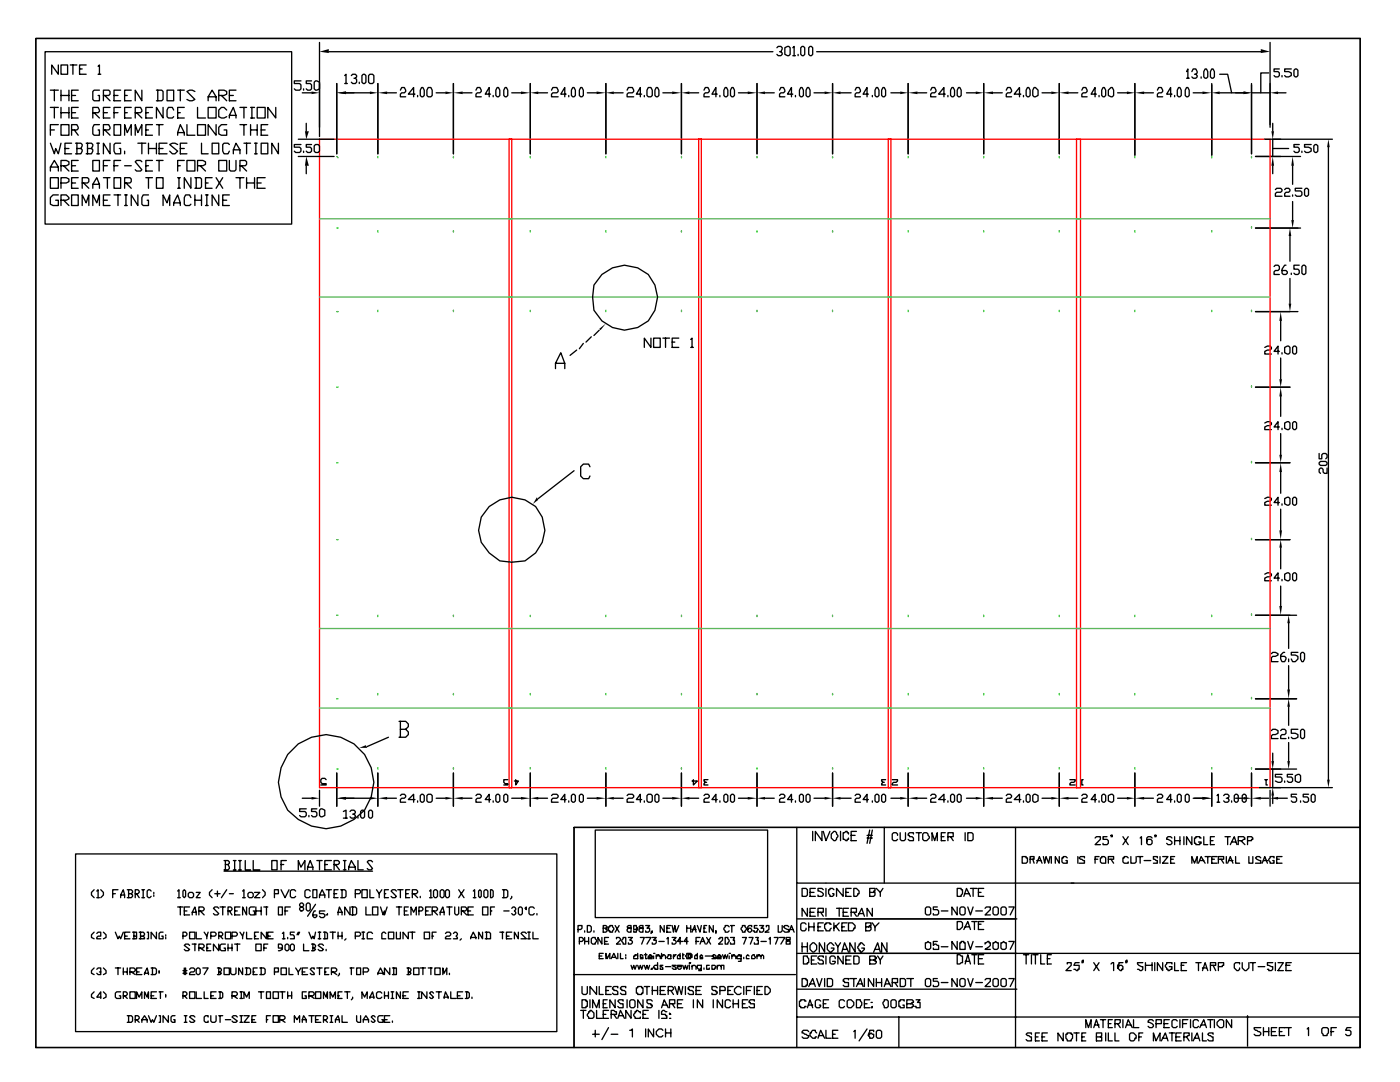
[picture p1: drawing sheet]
<svg xmlns="http://www.w3.org/2000/svg" width="279mm" height="216mm" viewBox="0 0 279 216" stroke-linecap="round" stroke-linejoin="round" font-family="sans-serif">
<g fill="none" stroke="#000" stroke-width=".26">
<path d="M7.1 7.7h264.4v157.4h-156.9v43.9h-107.5zM9 10.3h49.2v34.4h-49.2zM10.1 18h1.5M10.8 18v2.1M11.6 13v1.8l-1.3-1.8v1.8M12.2 13h1.3v1.8h-1.3zM12.2 18v2.1M12.2 19h1.6M13.8 18v2.1M14 13h1.3M14.3 19h.8M14.6 13v1.8"/>
<path d="M15.6 18h-1.3v2.1h1.3M15.9 13.8h.5M17.2 13h-1.3v1.8h1.3M19.6 13.2l.2-.2v1.8M19.6 14.8h.5M19.8 18h-1l-.3 .3v1.5l.3 .3h1v-1.1h-.2M20.6 19h1.1l.3-.2v-.5l-.3-.3h-1.1v2.1M20.9 19l1.1 1.1M22.8 19h.7M24.1 18h-1.3v2.1h1.3M24.9 19h.5M26.2 18h-1.3v2.1h1.3"/>
<path d="M28.3 18v2.1l-1.3-2.1v2.1M31.2 18h1.1l.2 .3v1.5l-.2 .3h-1.1M31.5 18v2.1M33.3 18h1.4v2.1h-1.4zM35.5 18h1.3M36 18v2.1M38.9 18.3l-.5-.3h-.6l-.5 .3 1.6 1.5-.5 .3h-.6l-.5-.3M41.5 19.3h1.6M43.7 19h1l.5-.2v-.5l-.5-.3h-1v2.1M44.2 19l1 1.1M45.8 19h.8M47.1 18h-1.3v2.1h1.3"/>
<path d="M60.1 16.1h-1.4v.6h1.1l.3 .2v.8l-.3 .3h-.8l-.3-.3M60.3 18.5h1.9M60.6 17.7v.3M62.2 16.1h-1.1v.6h.8l.3 .2v.8l-.3 .3h-.5l-.3-.3M62.7 16.4l.3-.3 .8 .3v1.3l-.6 .3h-.2l-.3-.3zM63.8 8.5v18.8M65.6 10.3h88.7M67.2 16.7v14M68.8 15.1l.3-.3v1.9M68.8 16.7h.5M69.1 18.5h4.7M70.1 15.1l.3-.3h.5l.3 .3v.2l-.3 .3h-.3"/>
<path d="M70.9 15.6l.3 .3v.5l-.3 .3h-.5l-.3-.3M71.7 16.4v.3M72.2 15.1l.3-.3h.3l.2 .3v1.3l-.2 .3h-.3l-.3-.3zM73.6 15.1l.2-.3h.5l.3 .3v1.3l-.3 .3h-.5l-.2-.3zM75.4 16.7v14M77.3 18.5h1.8M79.9 18l.3-.5h.5l.3 .8-.3 .2h-.5l-.3 .3v.5h1.1M82.8 18.8h-1.3l1-1.3v1.8M83.3 19v.3M84.1 17.5h.3l.3 .5v1l-.3 .3h-.3l-.2-.3v-1zM85.5 17.5h.5l.3 .5v1l-.3 .3h-.5l-.3-.3v-1zM87 18.5h1.9"/>
<path d="M90.5 16.7v14M92.3 18.5h1.9M95 18l.2-.5h.6l.2 .8-.2 .2h-.6l-.2 .3v.5h1M97.9 18.8h-1.1l.8-1.3v1.8M98.4 19v.3M99.2 17.5h.3l.2 .5v1l-.2 .3h-.3l-.2-.3v-1zM100.8 17.5h.3l.2 .5v1l-.2 .3h-.3l-.3-.3v-1zM102.1 18.5h1.9M105.8 16.7v14M107.4 18.5h1.9M110.1 18l.2-.5h.8l.3 .8-.3 .2h-.8l-.2 .3v.5h1.3M113 18.8h-1.1l.8-1.3v1.8"/>
<path d="M113.5 19v.3M114.3 17.5h.3l.2 .5v1l-.2 .3h-.3l-.3-.3v-1zM115.9 17.5h.3l.2 .5v1l-.2 .3h-.3l-.3-.3v-1zM117.2 18.5h1.9M120.9 16.7v14M122.5 18.5h1.9M125.1 18l.3-.5h.8l.3 .8-.3 .2h-.8l-.3 .3v.5h1.4M128.1 18.8h-1.1l.8-1.3v1.8M128.6 19v.3M129.4 17.5h.5l.3 .5v1l-.3 .3h-.5l-.3-.3v-1zM131 17.5h.2l.3 .5v1l-.3 .3h-.2l-.3-.3v-1zM132.3 18.5h1.8"/>
<path d="M136 16.7v14M137.6 18.5h1.8M140.5 18l.3-.5h.5l.3 .8-.3 .2h-.5l-.3 .3v.5h1.1M143.1 18.8h-1l.8-1.3v1.8M143.7 19v.3M144.7 17.5h.3l.3 .5v1l-.3 .3h-.3l-.2-.3v-1zM146 17.5h.3l.3 .5v1l-.3 .3h-.3l-.2-.3v-1zM147.4 18.5h1.8M151.1 16.7v14M152.7 18.5h1.8M155 9.5l.3-.2h.5l.3 .2-.3 .8h-.2M155.6 18l.2-.5h.6l.2 .8-.2 .2h-.6l-.2 .3v.5h1"/>
<path d="M155.8 10.3l.3 .3v.2l-.3 .3h-.5l-.3-.3M156.6 9.5l.6-.2h.2l.3 .2v1.3l-.3 .3-.8-.3zM158.2 18.8h-1l.8-1.3v1.8M158.2 9.5l.3-.2v1.8M158.2 11.1h.6M158.8 19v.3M159.3 10.8v.3M159.8 17.5h.3l.2 .5v1l-.2 .3h-.3l-.3-.3v-1zM160.1 9.3h.2l.3 .2v1.3l-.3 .3h-.2l-.3-.3v-1.3zM161.1 17.5h.3l.3 .5v1l-.3 .3h-.3l-.2-.3v-1zM161.4 9.5l.3-.2h.2l.3 .2v1.3l-.3 .3h-.2l-.3-.3zM162.5 18.5h2.1"/>
<path d="M163 10.3h88.6M166.2 16.7v14M167.7 18.5h2.2M170.7 18l.2-.5h.5l.3 .8-.3 .2h-.5l-.2 .3v.5h1M173.3 18.8h-1.1l.8-1.3v1.8M174.1 19v.3M174.9 17.5h.3l.2 .5v1l-.2 .3h-.3l-.3-.3v-1zM176.2 17.5h.3l.2 .5v1l-.2 .3h-.3l-.3-.3v-1zM177.8 18.5h1.9M181.2 16.7v14M183.1 18.5h1.8M185.7 18l.3-.5h.5l.3 .8-.3 .2h-.5l-.3 .3v.5h1.1"/>
<path d="M188.6 18.8h-1.3l1.1-1.3v1.8M189.2 19v.3M190 17.5h.2l.3 .5v1l-.3 .3h-.2l-.3-.3v-1zM191.3 17.5h.3l.2 .5v1l-.2 .3h-.3l-.3-.3v-1zM192.9 18.5h1.8M196.3 16.7v14M198.2 18.5h1.8M200.8 18l.3-.5h.5l.3 .8-.3 .2h-.5l-.3 .3v.5h1.1M203.7 18.8h-1.3l1.1-1.3v1.8M204.3 19v.3M205.1 17.5h.2l.3 .5v1l-.3 .3h-.2l-.3-.3v-1zM206.4 17.5h.2l.6 .5v1l-.6 .3h-.2l-.3-.3v-1z"/>
<path d="M208 18.5h1.8M211.4 16.7v14M213.3 18.5h1.8M215.9 18l.3-.5h.5l.3 .8-.3 .2h-.5l-.3 .3v.5h1.1M218.8 18.8h-1l.7-1.3v1.8M219.3 19v.3M220.1 17.5h.3l.3 .5v1l-.3 .3h-.3l-.2-.3v-1zM221.7 17.5h.3l.2 .5v1l-.2 .3-.8-.3v-1zM223 18.5h1.9M226.5 16.7v14.3M228.3 18.5h1.9M231 18l.2-.5h.6l.2 .8-.2 .2h-.6l-.2 .3v.5h1"/>
<path d="M233.9 18.8h-1.1l.8-1.3v1.8M234.4 19v.3M235.2 17.5h.3l.2 .5v1l-.2 .3h-.3l-.3-.3v-1zM236.8 17.5h.3l.2 .5v1l-.2 .3h-.3l-.3-.3v-1zM236.8 14.3l.3-.5v1.8M236.8 15.6h.5M237.9 14.3l.2-.5h.6l.2 .8-.2 .2h-.3M238.1 18.5h1.9M238.7 14.8l.2 .3v.2l-.2 .3h-.6l-.2-.3M239.7 15.3v.3M240.5 13.8h.3l.2 .5v1l-.2 .3h-.3l-.3-.3v-1zM241.8 13.8h.3l.3 .5v1l-.3 .3h-.3l-.2-.3v-1z"/>
<path d="M241.8 16.7v14.3M243.4 14.8h1.6l.8 3.7M243.4 18.5h4.8M249.8 16.7v14M249.8 18.5h3.7M253.2 14.6h-1.6v3.9M253.5 8.5v16.9M255.1 18.5h1.5M255.3 13.8h-1v.5h.8l.2 .3v.5l-.2 .2h-.6l-.2-.2M255.9 15.1v.2M257.7 13.8h-1.3v.5h.8l.5 .3v.5l-.5 .2h-.6l-.2-.2M258.2 14l.3-.2h.3l.2 .2v1.1l-.2 .2h-.3l-.3-.2z"/>
<path d="M10.1 35.5h1.5v2.1h-1.5zM10.1 28.6l.7 2.1 .3-1.1 .5 1.1 .6-2.1M10.1 34.1v-.8l.7-1.3 .8 1.3v.8M10.1 21.4h1.5M10.1 25.9h.7M10.1 33.3h1.5M10.8 21.4v2.1M11.6 24.9h-1.5v2.1M11.6 38.9h-1l-.5 .5v1.3l.5 .3h1v-1h-.5M12.2 24.9h1.6v2.1h-1.6zM12.2 33.1h1l.6-.3v-.5l-.6-.3h-1v2.1M12.2 36.5h1l.6-.3v-.5l-.6-.2h-1v2.1"/>
<path d="M12.2 40h1l.6-.3v-.3l-.6-.5h-1v2.1M12.2 21.4v2.1M12.2 22.5h1.6M12.7 33.1l1.1 1M12.7 40l1.1 1M13 29.6h.8M13.8 21.4v2.1M14.3 38.9h1.3v2.1h-1.3zM14.3 25.9h1l.3-.2-.3-.8h-1v2.1M14.3 28.6h-1.3v2.1h1.3M14.3 22.5h.8M14.3 33.1h.8"/>
<path d="M14.3 36.5h.8M14.8 25.9l.8 1.1M15.1 28.6h1l.3 .2-.3 .8M15.3 29.6h.8l.3 .3v.3l-.3 .5h-1M15.3 28.6v2.1M15.6 21.4h-1.3v2.1h1.3M15.6 32h-1.3v2.1h1.3M15.6 35.5h-1.3v2.1h1.3M16.4 36.5h1.1l.2-.3v-.5l-.2-.2h-1.1v2.1M16.7 36.5l1 1.1M17.2 28.6h1.1l.2 .2-.2 .8M17.5 29.6h.8l.2 .3v.3l-.2 .5h-1.1"/>
<path d="M17.5 28.6v2.1M18.5 32h1.3v2.1h-1.3zM18.5 22.5h1.1l.2-.3-.2-.8h-1.1v2.1M18.5 37.6v-.8l.8-1.3 .5 1.3v.8M18.5 36.8h1.3M18.8 22.5l1 1M19.3 30.7h.5M19.3 28.6h.5M19.6 28.6v2.1M19.8 24.9h-1l-.3 .5v1.3l.3 .3h1v-1.1h-.2M20.6 25.9h1.1l.3-.2-.3-.8h-1.1v2.1M20.6 22.5h.8"/>
<path d="M20.6 33.1h.8M20.6 35.5h1.4M20.6 40h.8M20.9 25.9l1.1 1.1M21.4 35.5v2.1M22 21.4h-1.4v2.1h1.4M22 28.6v2.1l-1.4-2.1v2.1M22 32h-1.4v2.1M22 38.9h-1.4v2.1h1.4M22.8 24.9h1.3v2.1h-1.3zM22.8 35.5h1.3v2.1h-1.3zM22.8 22.5h.7"/>
<path d="M22.8 33.1h.7M22.8 38.9h1.3M23.5 38.9v2.1M24.1 21.4h-1.3v2.1M24.1 28.6h-1.1l-.2 .2v1.4l.2 .5h1.1v-1.1h-.3M24.1 32h-1.3v2.1M24.9 27v-2.1l.5 1.6 .8-1.6v2.1M24.9 36.5h1l.3-.3v-.5l-.3-.2h-1v2.1M24.9 22.5h.5M24.9 30.2v.5M24.9 33.1h1.3M24.9 38.9h.5"/>
<path d="M25.1 36.5l1.1 1.1M25.1 38.9v2.1M26.2 21.4h-1.3v2.1h1.3M27 22.5h1l.3-.3-.3-.8h-1v2.1M27 27v-2.1l.5 1.6 .8-1.6v2.1M27.3 22.5l1 1M27.5 38.9v2.1l-1.3-2.1v2.1M27.5 28.6h1.6M28.3 32.3l-.3-.3h-.7l-.3 .3 1.3 1.6-.3 .2h-.7l-.3-.2M28.3 28.6v2.1M29.1 22.5h.5M29.1 25.9h.5"/>
<path d="M29.1 33.1h.5M29.1 35.5h1.3M29.6 38.9h-1l-.3 .5v1.3l.3 .3h1v-1h-.2M29.6 29.6h1.6M29.6 28.6v2.1M29.6 35.5v2.1M30.4 21.4h-1.3v2.1h1.3M30.4 24.9h-1.3v2.1h1.3M30.4 32h-1.3v2.1h1.3M31.2 35.5h1.3v2.1h-1.3zM31.2 24.9h1.3M31.2 28.6v2.1"/>
<path d="M31.2 32h1.3M31.8 24.9v2.1M31.8 32v2.1M31.8 29.6h.7M32.5 21.4v2.1l-1.3-2.1v2.1M33.3 28.6h-1.5v2.1h1.5M34.7 22l-.3-.6h-.8l-.3 .6v1.3l.3 .2h.8l.3-.2M35.5 27v-.5l.5-1.6 .8 1.6v.5M35.5 28.8l-.6-.2h-.5l-.5 .2 1.6 1.4-.6 .5h-.5l-.5-.5M35.5 22.5h.5M35.5 26.5h1.3M35.5 33.1h.5"/>
<path d="M35.5 37.6h.5M35.5 35.5h.5M35.7 35.5v2.1M36 29.6h.8M36.8 21.4h-1.3v2.1h1.3M36.8 32h-1.3v2.1M37.3 32h1.6v2.1h-1.6zM37.3 24.9v2.1h1.6M37.3 28.6h-1.3v2.1h1.3M38.1 35.5v2.1l-1.3-2.1v2.1M38.1 39.4l-.3-.5h-.8l-.2 .5v1.3l.2 .3h.8l.3-.3M38.9 35.5h1.1l.2 .2v1.6l-.2 .3h-1.1"/>
<path d="M38.9 38.9v2.1M38.9 40h1.3M39.2 35.5v2.1M39.4 24.9h1.6v2.1h-1.6zM39.4 21.4v2.1h1.6M39.4 33.1h1.1l.5-.3v-.5l-.5-.3h-1.1v2.1M40 33.1l1 1M40.2 28.6v2.1h1.3M40.2 38.9v2.1M41 36.5h.5M41 38.9h.5M41.3 38.9v2.1"/>
<path d="M41.5 21.4h1.6v2.1h-1.6zM41.5 20.1v-.8l.8-1.3 .8 1.3v.8M42.3 28.6h1.4v2.1h-1.4zM42.3 35.5h-1.3v2.1h1.3M43.1 24.9v2.1l-1.6-2.1v2.1M43.1 35.5l1.3 2.1M43.7 32h1.5v2.1h-1.5zM43.7 38.9v2.1l-1.4-2.1v2.1M44.4 35.5l-1.3 2.1M44.4 40h.8M45.2 22l-.5-.6h-.5l-.5 .6v1.3l.5 .2h.5l.5-.2M45.2 24.9h-1l-.5 .5v1.3l.5 .3h1v-1.1h-.5"/>
<path d="M45.8 23.5v-.5l.8-1.6 .5 1.6v.5M45.8 28.8l-.3-.2h-.8l-.3 .2v1.4l.3 .5h.8l.3-.5M45.8 32v1.9l.2 .2h.8l.3-.2v-1.9M45.8 38.9h-1.4v2.1h1.4M45.8 23h1.3M46.6 30.7v-.8l.5-1.3 .8 1.3v.8M46.6 29.9h1.3M47.1 35.5h1.6M47.9 33.1h1l.3-.3v-.5l-.3-.3h-1v2.1M47.9 35.5v2.1M47.9 21.4h1.3M47.9 24.9h1.3"/>
<path d="M48.2 33.1l1 1M48.7 21.4v2.1M48.7 24.9v2.1M48.7 28.6h1.3M49.2 28.6v2.1M49.2 35.5v2.1M49.2 36.5h1.6M50 21.4h.8M50 23.5h.8M50 25.9h1.3M50 24.9v2.1M50.3 21.4v2.1"/>
<path d="M50.8 30.7h.5M50.8 28.6h.5M50.8 35.5v2.1M51.1 28.6v2.1M51.3 21.4h1.6v2.1h-1.6zM51.3 24.9v2.1M51.3 36.5h.8M52.1 28.6h1.3v2.1h-1.3zM52.1 25.9h.8M52.9 35.5h-1.6v2.1h1.6M53.4 24.9h-1.3v2.1h1.3M55 21.4v2.1l-1.6-2.1v2.1"/>
<path d="M55.6 28.6v2.1l-1.4-2.1v2.1M59.5 31.2h7.2M59.5 27.8h7.2M60.1 28.8h-1.4v.6h1.1l.3 .2v.6l-.3 .2h-.8l-.3-.2M60.6 30.2v.2M61.1 24.6v1.6M61.1 33.1v1.6M62.2 28.8h-1.1v.6h.8l.3 .2v.6l-.3 .2h-.5l-.3-.2M62.7 29.1l.3-.3h.5l.3 .3v1.1l-.3 .2h-.5l-.3-.2zM250.6 31.2h9M252.4 27.8h13.5M254 29.6h3.2"/>
<path d="M254 24.6v1.6M254 27.8v3.4M254 33.1v1.6M254.5 37.8l.3-.2h.8l.3 .2v.3l-.3 .3h-.8l-.3 .2v.6h1.4M256.4 37.8l.2-.2h.6l.2 .2v.3l-.2 .3h-.6l-.2 .2v.6h1M258 33.1v3.7M258 38.9v.3M259.3 28.8h-1.1v.6h.8l.3 .2v.6l-.3 .2h-.5l-.3-.2M259.8 37.6h-1.3v.5h1.1l.2 .3v.5l-.2 .3h-.8l-.3-.3M259.8 30.2v.2M260.3 37.8l.3-.2h.3l.2 .2v1.1l-.2 .3h-.3l-.3-.3zM261.7 28.8h-1.4v.6h.8l.6 .2v.6l-.6 .2h-.5l-.3-.2"/>
<path d="M262.2 29.1l.3-.3h.2l.3 .3v1.1l-.3 .2h-.2l-.3-.2zM265.1 29.4v126.2M16.4 41v-2.1l.8 1.6 .5-1.6v2.1M18.5 41v-2.1l.8 1.6 .5-1.6v2.1M24.9 41h.5M32.5 41v-2.1l.8 1.6 .6-1.6v2.1M34.7 41v-.5l.8-1.6 .5 1.6v.5M34.7 40.5h1.3M41 41h.5M120.1 54.8a6.5 6.5 0 0 1 10.6 2.1 6.5 6.5 0 0 1-6.1 9l-2.4-.5-2.1-1.4-1.6-2.1-.2-2.6 .2-2.4zM250.6 45.5h9M254.3 53.2l.2-.3h.6l.2 .3v.5l-.2 .3h-.6l-.2 .2v.6h1"/>
<path d="M256.6 52.9h-.2l-.5 .8v.8l.2 .3h.5l.3-.3v-.3l-.3-.2h-.7M257.4 47.1v5M257.4 55.6v5M257.7 54.5v.3M258 40.2v3.7M259.3 52.9h-1.1v.8h.8l.3 .3v.5l-.3 .3h-.5l-.3-.3M259.8 53.2l.3-.3h.2l.3 .3v1.3l-.3 .3h-.2l-.3-.3zM110.9 73.6v-1.1l1-2.1 .8 2.1v1.1M110.9 72.5h1.8M115.1 69.8l-1.3 1.1M116.4 68.5l-.8 1.1M118 67.2l-1.1 1.1"/>
<path d="M119.6 65.9l-1.1 1M129.9 67.5v1.8l-1.3-1.8v1.8M130.4 67.5h1.4v1.8h-1.4zM132.3 67.5h1.3M132.8 67.5v1.8M134.1 68.3h.6M135.5 67.5h-1.4v1.8h1.4M137.8 67.7l.3-.2v1.8M137.8 69.3h.6M250.6 77.3h6.8M250.6 62.2h8.4M252.4 69.3l.5-.2h.6l.2 .2v.3l-.2 .2h-.6l-.5 .3v.5h1.3"/>
<path d="M255.3 70.1h-1l.8-1v1.5M255.6 64v4M255.6 71.4v4.3M255.6 79.1v4M255.9 70.4v.2M256.4 69.3l.5-.2h.3l.2 .2v1.1l-.2 .2-.8-.2zM258.2 69.1h.3l.3 .2v1.1l-.3 .2h-.3l-.2-.2v-1.1zM114.6 93.9l-7.2 5.6M117.7 93.1l-.2-.5h-1.1l-.5 .5v1.9l.5 .5h1.1l.2-.5M250.6 92.3h6.8M252.4 99.5l.5-.3h.6l.2 .3v.2l-.2 .3h-.6l-.5 .3v.5h1.3M252.4 84.4l.5-.3h.6l.2 .3v.3l-.2 .2h-.6l-.5 .3v.5h1.3"/>
<path d="M255.3 85.2h-1l.8-1.1v1.6M255.6 86.5v4.3M255.6 94.2v4.2M255.9 85.5v.2M256.4 99.5l.5-.3h.3l.2 .3v1l-.2 .3-.8-.3zM256.4 84.4l.5-.3h.3l.2 .3v1.1l-.2 .2-.8-.2zM258 84.4l.2-.3h.3l.3 .3v1.1l-.3 .2h-.3l-.2-.2zM258.2 99.2h.3l.3 .3v1l-.3 .3h-.3l-.2-.3v-1zM263.3 92.3l.2-.2h1.1l.2 .2v.3l-.2 .3h-1.1l-.2-.3zM263.3 90.5v1h.5v-.7l.3-.3h.5l.2 .3v.5l-.2 .2M264.8 93.4v1.1h-.5l-.2-.3v-.5l-.3-.3h-.3l-.2 .3v.5l.2 .3M97.6 101.1a6.5 6.5 0 0 1 9.3 0 6.5 6.5 0 0 1 0 9.2l-2.1 1.6-2.7 .3-2.4-.3-2.1-1.6-1.6-2.1-.5-2.4 .5-2.6z"/>
<path d="M250.6 107.7h6.8M252.4 114.6l.5-.3h.6l.2 .3v.2l-.2 .3h-.6l-.5 .3v.5h1.3M255.3 115.4h-1l.8-1.1v1.6M255.3 100.3h-1l.8-1.1v1.6M255.6 101.6v4.2M255.6 109.3v4.2M255.6 116.9v4M255.9 100.5v.3M255.9 115.6v.3M256.4 114.6l.5-.3h.3l.2 .3v1l-.2 .3-.8-.3zM258 114.6l.2-.3h.3l.3 .3v1l-.3 .3h-.3l-.2-.3zM250.6 139.4h8.2"/>
<path d="M250.6 122.8h8.2M253.7 130.4l.3-.2h.5l.6 .2v.3l-.6 .3h-.5l-.3 .2v.8h1.4M256.4 130.2h-.3l-.5 .5v.8l.3 .5h.5l.2-.8-.2-.2h-.8M257.2 124.4v5M257.2 131.5v.5M257.2 132.8v4.8M259 130.2h-1.3v.5h.8l.5 .3v.5l-.5 .5h-.5l-.3-.5M259.6 130.4l.2-.2h.3l.2 .2v1.1l-.2 .5h-.3l-.2-.5zM57.4 150.5a9.5 9.5 0 0 1 13.2-2.1 9.5 9.5 0 0 1 2.2 13.3 10 10 0 0 1-10.6 3.1l-2.7-1.3a9 9 0 0 1-3.4-10.3zM60.3 159.3h1.9M63.8 157.7v3.2M65.1 155.6l-.3-.3h-.5l-.3 .3v.5l.3 .3h.8v.2h-1.1"/>
<path d="M67.2 154.3v6.6M69.1 159.3h4.7M75.4 154.3v6.6M77.3 159.3h1.8M77.5 147.1l-4.2 1.9M79.6 143.9h1.4l.5 .6v.5l-.5 .5M79.9 158.8l.3-.3h.5l.3 .3v.2l-.3 .3h-.5l-.3 .2v.6h1.1M79.9 145.5h1.1l.5 .5v.6l-.5 .5h-1.4M79.9 143.9v3.2M82.8 159.5h-1.3l1-1v1.6M83.3 159.8v.3M84.1 158.5h.3l.3 .3v1l-.3 .3h-.3l-.2-.3v-1z"/>
<path d="M85.2 158.8l.3-.3h.5l.3 .3v1l-.3 .3h-.5l-.3-.3zM87 159.3h1.9M90.5 154.3v6.6M92.3 159.3h1.9M95 158.8l.2-.3h.6l.2 .3v.2l-.2 .3h-.6l-.2 .2v.6h1M97.9 159.5h-1.1l.8-1v1.6M98.4 159.8v.3M99 158.8l.2-.3h.3l.2 .3v1l-.2 .3h-.3l-.2-.3zM100.5 158.8l.3-.3h.3l.2 .3v1l-.2 .3h-.3l-.3-.3zM101.3 155.6h-.8v.5l.3 .3h.5v.2h-.8M102.1 159.3h1.9M102.9 155.6v1l.6-.8h-.8"/>
<path d="M105.8 154.3v6.6M107.4 159.3h1.9M110.1 158.8l.2-.3h.8l.3 .3v.2l-.3 .3h-.8l-.2 .2v.6h1.3M113 159.5h-1.1l.8-1v1.6M113.5 159.8v.3M114.3 158.5h.3l.2 .3v1l-.2 .3h-.3l-.3-.3v-1zM115.9 158.5h.3l.2 .3v1l-.2 .3h-.3l-.3-.3v-1zM117.2 159.3h1.9M120.9 154.3v6.6M122.5 159.3h1.9M125.1 158.8l.3-.3h.8l.3 .3v.2l-.3 .3h-.8l-.3 .2v.6h1.4M128.1 159.5h-1.1l.8-1v1.6"/>
<path d="M128.6 159.8v.3M129.1 158.8l.3-.3h.5l.3 .3v1l-.3 .3h-.5l-.3-.3zM130.7 158.8l.3-.3h.2l.3 .3v1l-.3 .3h-.2l-.3-.3zM132.3 159.3h1.8M136 154.3v6.6M137.6 159.3h1.8M138.4 155.6v1l.8-.8h-1.1M140.5 158.8l.3-.3h.5l.3 .3v.2l-.3 .3h-.5l-.3 .2v.6h1.1M141 156.1h-.2l-.3 .3v.2h.8M141.3 155.6h-.8v.2l.3 .3M143.1 159.5h-1l.8-1v1.6M143.7 159.8v.3"/>
<path d="M144.5 158.8l.2-.3h.3l.3 .3v1l-.3 .3h-.3l-.2-.3zM146 158.5h.3l.3 .3v1l-.3 .3h-.3l-.2-.3v-1zM147.4 159.3h1.8M151.1 154.3v6.6M152.7 159.3h1.8M155.6 158.8l.2-.3h.6l.2 .3v.2l-.2 .3h-.6l-.2 .2v.6h1M158.2 159.5h-1l.8-1v1.6M158.8 159.8v.3M159.5 158.8l.3-.3h.3l.2 .3v1l-.2 .3h-.3l-.3-.3zM160.9 158.8l.2-.3h.3l.3 .3v1l-.3 .3h-.3l-.2-.3zM162.5 159.3h2.1M166.2 154.3v6.6"/>
<path d="M167.7 159.3h2.2M170.7 158.8l.2-.3h.5l.3 .3v.2l-.3 .3h-.5l-.2 .2v.6h1M173.3 159.5h-1.1l.8-1v1.6M174.1 159.8v.3M174.6 158.8l.3-.3h.3l.2 .3v1l-.2 .3h-.3l-.3-.3zM175.9 158.8l.3-.3h.3l.2 .3v1l-.2 .3h-.3l-.3-.3zM176.5 156.1h-.3l-.3 .3v.2h.8M176.7 155.6h-.8v.2l.3 .3M177.8 159.3h1.9M178.1 155.6h1v.2l-.2 .3h-.6l-.2 .3v.2h1M181.2 154.3v6.6M183.1 159.3h1.8"/>
<path d="M185.7 158.8l.3-.3h.5l.3 .3v.2l-.3 .3h-.5l-.3 .2v.6h1.1M188.6 159.5h-1.3l1.1-1v1.6M189.2 159.8v.3M189.7 158.8l.3-.3h.2l.3 .3v1l-.3 .3h-.2l-.3-.3zM191 158.8l.3-.3h.3l.2 .3v1l-.2 .3h-.3l-.3-.3zM192.9 159.3h1.8M196.3 154.3v6.6M198.2 159.3h1.8M200.8 158.8l.3-.3h.5l.3 .3v.2l-.3 .3h-.5l-.3 .2v.6h1.1M203.7 159.5h-1.3l1.1-1v1.6M204.3 159.8v.3M204.8 158.8l.3-.3h.2l.3 .3v1l-.3 .3h-.2l-.3-.3z"/>
<path d="M206.1 158.8l.3-.3 .8 .3v1l-.8 .3-.3-.3zM208 159.3h1.8M211.4 154.3v6.6M213.3 159.3h1.8M213.5 155.6h1.1v.2l-.3 .3h-.5l-.3 .3v.2h1.1M215.9 158.8l.3-.3h.5l.3 .3v.2l-.3 .3h-.5l-.3 .2v.6h1.1M216.2 155.6h-.3v1h.3M218.8 159.5h-1l.7-1v1.6M219.3 159.8v.3M219.9 158.8l.2-.3h.3l.3 .3v1l-.3 .3h-.3l-.2-.3zM221.2 158.8l.5-.3h.3l.2 .3v1l-.2 .3-.8-.3zM223 159.3h1.9"/>
<path d="M226.5 154.3v6.6M228.3 159.3h1.9M231 158.8l.2-.3h.6l.2 .3v.2l-.2 .3h-.6l-.2 .2v.6h1M233.9 159.5h-1.1l.8-1v1.6M234.4 159.8v.3M235.2 158.5h.3l.2 .3v1l-.2 .3h-.3l-.3-.3v-1zM236.5 158.8l.3-.3h.3l.2 .3v1l-.2 .3h-.3l-.3-.3zM238.1 159.3h1.9M241.8 154.3v6.6M242.9 158.8l.3-.3v1.6M244.2 158.8l.3-.3h.5l.3 .3v.2l-.3 .3h-.3M245 159.3l.3 .2v.3l-.3 .3h-.5l-.3-.3"/>
<path d="M245.8 159.8v.3M246.6 158.5h.3l.2 .3v1l-.2 .3h-.3l-.3-.3v-1zM246.6 159.3h1.6M247.9 158.8l.3-.3h.2l.3 .3v1l-.3 .3h-.2l-.3-.3zM249.8 154.3v6.6M250.6 153.5h8.2M251.4 157.2h14.5M251.6 159.3h1.6M252.4 155.6h.5M252.7 155.6v1h.2M253.5 157.7v3.2M253.7 145.8l.3-.3h.5l.6 .3v.5l-.6 .3h-.5l-.3 .2v.6h1.4"/>
<path d="M254 150.3v1.6M254 153.5v3.7M254 158.8v1.5M255.1 159.3h1.8M255.6 145.8l.3-.3h.5l.2 .3v.5l-.2 .3h-.5l-.3 .2v.6h1M255.9 154.5h-1.4v.5h1.1l.3 .3v.5l-.3 .3h-.5l-.6-.3M256.4 155.8v.3M257.2 141v3.7M257.2 147.1v.3M257.2 148.2v3.7M258 154.5h-1.1v.5h.8l.3 .3v.5l-.3 .3h-.5l-.3-.3M258.5 154.8l.5-.3h.3l.3 .3v1l-.3 .3-.8-.3z"/>
<path d="M258.8 158.5h-1.1v.5h.8l.3 .3v.5l-.3 .3h-.5l-.3-.3M259 145.5h-1.3v.8h.8l.5 .3v.5l-.5 .3h-.5l-.3-.3M259.6 145.8l.2-.3h.3l.2 .3v1.3l-.2 .3h-.3l-.2-.3zM259.6 159.8v.3M261.1 158.5h-1v.5h.8l.2 .3v.5l-.2 .3h-.6l-.2-.3M261.7 158.8l.2-.3h.3l.3 .3v1l-.3 .3h-.3l-.2-.3zM15.1 170.4h96v35.4h-96zM18.8 177.5l-.5 .6v.5l.5 .5M19.3 177.8l.3-.3v1.6M19.3 179.1h.5M20.1 177.5l.5 .6v.5l-.5 .5M22.5 178.3h.5"/>
<path d="M23.5 177.5h-1v1.6M24.1 179.1v-.5l.5-1.1 .3 1.6M24.1 178.6h.8M25.4 177.5h.8l.3 .3v.3l-.3 .2M25.7 178.3h.5l.3 .3v.3l-.3 .2h-.8M25.7 177.5v1.6M27 178.3h.5l.3-.2v-.3l-.3-.3h-.5v1.6M27.3 178.3l.5 .8M28.3 179.1h.5M28.3 177.5h.5M28.6 177.5v1.6M30.2 177.8l-.3-.3h-.3l-.2 .3v1.1l.2 .2h.3l.3-.2"/>
<path d="M30.7 178.1v.2M30.7 178.6v.3M35.5 177.8l.2-.3v1.6M35.5 179.1h.5M36.5 177.8l.3-.3 .2 .3v1.1l-.2 .2-.3-.2zM37.6 178.3l.2-.2h.6l.2 .2v.6l-.2 .2h-.6l-.2-.2zM39.2 178.1h.8l-.8 1h.8M42.3 177.5l-.5 .6v.5l.5 .5M42.9 178.3h1M43.4 177.8v1.1M44.7 171.7h.8l.3 .3v.2l-.3 .3M44.7 173.8h29.6"/>
<path d="M45 172.5h.5l.3 .8-.3 .3h-.8M45 171.7v1.9M45.2 177.5l-1 1.6M45.8 178.3h.8M46.6 171.7h.5M46.6 173.6h.5M46.8 171.7v1.9M47.6 171.7h.6M47.6 173.6h.6M47.9 171.7v1.9M48.4 177.8l.3-.3v1.6M48.4 179.1h.5"/>
<path d="M48.9 171.7v1.9h1.1M49.5 178.3l.2-.2h.6l.2 .2v.6l-.2 .2h-.6l-.2-.2zM50.5 171.7v1.9h1.4M50.8 178.1h1.1l-1.1 1h1.1M52.4 177.5l.5 .6v.5l-.5 .5M54.2 171.7h1.1v1.9h-1.1zM54.8 178.3h.8v-.8h-.8v1.6M56.1 177.5l.8 1.6 .8-1.6M56.1 172.5h.5M57.2 171.7h-1.1v1.9M59 177.8l-.3-.3h-.5l-.3 .3v1.1l.3 .2h.5l.3-.2M59.5 173.6v-1.9l.6 1.3 .8-1.3v1.9"/>
<path d="M61.1 161.4h-1.3v.5h1.1l.2 .3v.5l-.2 .3h-.8l-.3-.3M61.4 173.6v-.6l.5-1.3 .5 1.3v.6M61.4 173h1M61.6 162.7v.3M61.9 177.8l-.3-.3h-.5l-.2 .3v1.1l.2 .2h.5l.3-.2M62.4 177.5h.8v1.6h-.8zM63.2 161.4h-1v.5h.8l.2 .3v.5l-.2 .3h-.6l-.2-.3M63.2 171.7h1.1M63.8 161.7l.2-.3 .8 .3v1l-.8 .3-.2-.3zM63.8 179.1v-.5l.5-1.1 .5 1.1v.5M63.8 171.7v1.9M63.8 178.6h1"/>
<path d="M64.8 172.5h.6M65.1 177.5h1M65.6 177.5v1.6M66.1 171.7h-1.3v1.9h1.3M66.7 172.5h.8l.2-.3v-.2l-.2-.3h-.8v1.9M66.7 178.3h.5M66.9 172.5l.8 1.1M67.5 177.5h-.8v1.6h.8M68 177.5h.8l.3 .3v1.1l-.3 .2h-.8M68.3 177.5v1.6M68.5 161.9l.6-.2v1.5M68.5 163.2h.8"/>
<path d="M68.5 171.7h.6M68.5 173.6h.6M68.8 171.7v1.9M69.6 173.6v-.6l.5-1.3 .8 1.3v.6M69.6 173h1.3M69.8 161.9l.3-.2h.5l.3 .2v.3l-.3 .3h-.2M70.6 162.5l.3 .2v.3l-.3 .2h-.5l-.3-.2M70.9 178.3h.8l.3-.2v-.3l-.3-.3h-.8v1.6M71.4 171.7v1.9h1.1M71.4 163v.2M72 161.9l.2-.2h.3l.3 .2v1.1l-.3 .2h-.3l-.2-.2zM72.2 177.5h1.1v1.6h-1.1z"/>
<path d="M73.6 161.9l.2-.2h.3l.2 .2v1.1l-.2 .2h-.3l-.2-.2zM73.8 177.5v1.6h.8M74.3 172l-.2-.3h-.5l-.3 .3 1 1.3-.2 .3h-.5l-.3-.3M75.1 177.5l.6 .8v.8M76.2 177.5l-.5 .8M76.7 178.3h.3M77.5 177.5h-.8v1.6h.8M79.1 177.8l-.3-.3h-.5l-.2 .3 1 1.1-.3 .2h-.5l-.2-.2M79.4 177.5h1M79.9 177.5v1.6M81 178.3h.5M81.8 177.5h-.8v1.6h.8"/>
<path d="M82.3 178.3h.8l.2-.2v-.3l-.2-.3h-.8v1.6M82.5 178.3l.8 .8M83.9 178.9v.2M85.7 177.8l.3-.3v1.6M85.7 179.1h.6M86.5 177.8l.3-.3h.2l.3 .3v1.1l-.3 .2h-.2l-.3-.2zM87.8 177.8l.3-.3h.3l.2 .3v1.1l-.2 .2h-.3l-.3-.2zM88.9 177.8l.3-.3h.2l.3 .3v1.1l-.3 .2h-.2l-.3-.2zM91.5 177.5l1.1 1.6M92.6 177.5l-1.1 1.6M94.5 177.8l.2-.3v1.6M94.5 179.1h.5"/>
<path d="M95.5 177.8l.3-.3 .2 .3v1.1l-.2 .2-.3-.2zM96.6 177.8l.2-.3h.3l.3 .3v1.1l-.3 .2h-.3l-.2-.2zM97.9 177.5h.3l.2 .3v1.1l-.2 .2h-.3zM100.3 177.5h.8l.2 .3v1.1l-.2 .2h-.8M100.5 177.5v1.6M102.1 178.9v.2l-.2 .3M118.8 165.6h34.4v17.5h-34.4zM159 165.1v11.1h43.7v-11.1M159 176.2v32.8M160.1 177.3h.8l.2 .2v1.1l-.2 .3h-.8zM161.7 178.1h.8M162.2 165.9v1.8"/>
<path d="M162.7 177.3h-1v1.6h1M164 165.9v1.8l-1.3-1.8v1.8M164.3 177.5l-.3-.2h-.8v.5l.8 .3 .3 .2v.3l-.3 .3h-.8v-.3M164.3 165.9l.5 1.8 .8-1.8M164.8 177.3v1.6M165.9 166.4l.5-.5h.3l.3 .3 .2 .8-.5 .7h-.3l-.5-.5zM166.4 177.5l-.2-.2h-.6v.2h-.2v.8l.2 .3v.3h.6l.2-.3v-.3h-.2M167.7 165.9v1.8M168.3 177.3v1.6l-1.3-1.6v1.6M168.8 178.1h.5M169.3 166.4v-.2h-.2v-.3l-.8 .3v1.3l.8 .2v-.2h.2v-.3M169.9 177.3h-1.1v1.6h1.1"/>
<path d="M169.9 166.7h.8M170.4 177.3h.5l.5 .5v.5h-.2v.3l-.3 .3h-.5zM170.9 165.9h-1v1.8h1M173 166.7h1.1M173 167.2h1.1M173.6 178.1h.8v-.3h.2v-.5h-1v1.6h.8l.2-.3v-.5h-.2M173.6 165.6l-.6 2.7M174.1 165.6l-.5 2.7M174.9 177.3l.8 .8v.8M176.2 177.3l-.5 .8M176.5 165.1v11.1M179.1 166.7v-.3l-.2-.2h-.6l-.2 .2v1.1l.2 .2h.6l.2-.2"/>
<path d="M179.7 166.2v1.3l.2 .2h.5l.3-.2v-1.3M182.3 166.4v-.2h-.8l-.3 .2v.3h.3v.3h.5l.3 .2v.5h-.8l-.3-.2M182.8 166.2h1.1M183.4 166.2v1.5M184.1 166.4a.66 .66 0 0 1 1.1 0l.3 .8-.6 .5h-.5l-.3-.2zM186 167.7v-1.5l.5 1.5 .6-1.5v1.5M187.9 167h.5M188.6 166.2h-.7v1.5h.7M189.2 167h1v-.8h-1v1.5M189.7 167l.5 .7M191 177.3h.8v.2h.3v.8l-.3 .3v.3h-.8zM192.4 178.9l.5-1.6 .8 1.6"/>
<path d="M192.6 178.3h.8M192.6 166.2v1.5M193.1 166.2h.8l.3 .2v1.1l-.3 .2h-.8zM193.7 177.3h1.3M194.2 177.3v1.6M195.3 178.1h.5M196.3 177.3h-1v1.6h1M204 170.9h.8v.3h.3v.8l-.3 .2h-.8zM205.6 171.4h.8v-.5h-.8v1.3M206.1 171.4l.3 .8M206.9 172.2l.5-1.3 .6 1.3M206.9 171.7h.8"/>
<path d="M208.2 170.9l.3 1.3 .3-1.3 .5 1.3 .2-1.3M209.8 170.9v1.3M211.4 170.9v1.3l-.8-1.3v1.3M213 171.2l-.3-.3h-.5v.3h-.3v.8l.3 .2h.8v-.5h-.3M215.1 170.9v1.3M216.4 171.2v-.3h-.8l-.2 .3 .2 .2 .8 .3v.5h-1M218.5 167.2l.3-.2h.8v.5l-1.1 1h1.1M218.5 171.4h.6M219.3 170.9h-.8v1.3M219.6 171.2h.3v-.3h.5l.3 .3v1h-.8l-.3-.2zM220.9 167h-.8v.5h.8l.3 .2v.6l-.3 .2h-.8v-.2M221.2 171.4h1v-.5h-1v1.3"/>
<path d="M221.7 171.4l.5 .8M222 166.7h-.3h.3v.3h-.3M224.1 167l1.1 1.5M225.2 171.2l-.3-.3h-.5v.3h-.3v.8l.3 .2h.8v-.2M225.2 167l-1.1 1.5M225.7 170.9v1.3h.8l.2-.2v-1.1M227 170.9h1.1M227.5 167.2l.3-.2v1.5M227.5 170.9v1.3M228.3 171.7h1.4M229.9 167.2l-.2-.2h-.6l-.2 .2v1.1l.2 .2h.6l.2-.2v-.6l-.2-.2h-.6l-.2 .2v.3M230.7 166.7h-.2h.2v.3h-.2"/>
<path d="M231 171.2v-.3h-.8v.5l.8 .3v.5h-.8M231.5 170.9v1.3M232 170.9h1.1l-1.1 1.3h1.1M233.6 171.4h.6M233.9 167.2l-.3-.2h-.5l-.3 .2v.3l.8 .2 .3 .3v.3l-.3 .2h-.5l-.3-.2M234.4 170.9h-.8v1.3h.8M234.4 167v1.5M234.4 167.7h1.1M235.5 167v1.5M236.3 167v1.5M237.9 172.2v-1.3l.5 1.3 .5-1.3v1.3M237.9 167v1.5l-1.1-1.5v1.5"/>
<path d="M239.2 172.2l.5-1.3 .8 1.3M239.4 171.7h.8M239.7 167.2h-.3v-.2h-.7v.2h-.3v1.1h.3v.2h.7v-.2h.3v-.3h-.5M240.2 167v1.5h.8M240.5 170.9h1.1M241 170.9v1.3M241.6 167.7h.5M241.8 171.4h.6M242.4 167h-.8v1.5h.8M242.9 170.9h-1.1v1.3h1.1M242.9 160.1h.5M243.2 171.4h1v-.5h-1v1.3"/>
<path d="M243.7 171.4l.5 .8M244.5 167h1M244.7 170.9v1.3M245 172.2l.5-1.3 .6 1.3M245 167v1.5M245.3 171.7h.8M245.5 168.5l.8-1.5 .6 1.5M245.8 168h.8M246.6 170.9v1.3h.8M247.1 167.7h.8l.3-.2h.2v-.3l-.2-.2h-1.1v1.5M247.6 167.7l.8 .8M249 167.7h.8v-.2h.2v-.3l-.2-.2h-.8v1.5"/>
<path d="M249.2 170.9v1.3h.8v-1.3M251.6 171.2l-.2-.3h-.6l-.2 .3 .2 .2 .8 .3v.5h-1M251.9 172.2l.5-1.3 .5 1.3M252.1 171.7h.8M254.3 171.2v-.3h-.8v.3l-.3 .2 .3 .8h.8v-.5h-.3M254.8 171.4h.5M255.9 170.9h-1.1v1.3h1.1M271.5 161.7v47.3v-201.3h-264.4v201.3h264.4M271.5 176.2h-68.8v32.8M271.5 165.1h-156.9v43.9M18.8 186l-.5 .5v.6l.5 .2M18.8 193.1l-.5 .6v.5l.5 .3"/>
<path d="M18.8 197.9l-.5 .5v.6l.5 .2M19.3 186.3l.3-.3h.5v.8h-.5l-.3 .3v.2h.8M19.3 193.4l.3-.3h.5v.8h-.3M20.1 193.9v.6h-.5l-.3-.3M20.1 199h-.8l.8-1.1v1.3M20.6 186l.6 .5v.6l-.6 .2M20.6 193.1l.6 .6v.5l-.6 .3M20.6 197.9l.6 .5v.6l-.6 .2M23 186l.5 1.3 .3-.5 .3 .5 .5-1.3M23 193.1h1.1M23.5 193.1v1.4M24.1 197.9h-.8l-.3 .3v.8l.3 .2h.8v-.5h-.3"/>
<path d="M24.6 198.7h.5l.3-.3v-.2l-.3-.3h-.5v1.3M24.6 193.1v1.4M24.6 193.9h.8M24.9 186.8h.5M24.9 198.7l.5 .5M25.4 193.1v1.4M25.9 197.9h1.1v1.3h-1.1zM25.9 186h-1v1.3h1M25.9 193.9h.8l.3-.2v-.3l-.3-.3h-.8v1.4M26.2 193.9l.8 .6M26.5 186h.8v.8M26.7 186.8h.6v.5h-.8"/>
<path d="M26.7 186v1.3M27.3 199.2v-1.3l.5 1.1 .5-1.1v1.3M27.3 193.9h.5M27.8 186h.8l.2 .3v.2l-.2 .3M28 186.8h.6l.2 .3v.2h-1M28 186v1.3M28.3 193.1h-1v1.4h1M28.8 194.5l.6-1.4 .2 1.4M28.8 199.2v-1.3l.6 1.1 .2-1.1v1.3M28.8 194.2h.8M29.4 186h.2v1.3h-.2M30.2 193.1h.8l.2 .3v.8l-.2 .3h-.8"/>
<path d="M30.2 198.7h.5M30.4 193.1v1.4M31.2 186v1.3l-1-1.3v1.3M31.2 197.9h-1v1.3h1M31.8 193.7v.5M31.8 197.9h.7M32 197.9v1.3M32.5 186h-.5l-.2 .3v1h.7v-.5h-.2M33.1 186.5v.3M33.1 187.1v.2M33.1 198.4v.6M35.5 181h1"/>
<path d="M36 181v1.6M36.5 186.8h.5l.3-.3v-.2l-.3-.3h-.5v1.3M36.5 198.7h.5l.3-.3v-.2l-.3-.3h-.5v1.3M36.5 194.2h.8M36.5 193.7h.8M36.8 181.8h.5M36.8 193.1v1.4M36.8 198.7l.5 .5M37 193.1v1.4M37.8 186h1.1v1.3h-1.1zM37.8 197.9h1.1v1.3h-1.1zM37.8 181h-1v1.6h1"/>
<path d="M37.8 188.6l-.2-.2h-.6l-.2 .2 1 .8-.2 .3h-.6l-.2-.3M37.8 193.4l.3-.3h.5l.3 .3v.3l-.3 .2h-.5l-.3 .3v.3h1.1M38.4 182.6v-.6l.5-1 .3 1.6M38.4 182h.8M38.4 188.4h.8M38.9 188.4v1.3M39.2 193.4l.2-.3h.3l.3 .3v.8l-.3 .3h-.3l-.2-.3zM39.2 186v1.3h1M39.2 197.9v1.3h1M39.7 181.8h.8l.2-.3v-.3l-.2-.2h-.8v1.6M39.7 189.2h.8l.2-.3v-.3l-.2-.2h-.8v1.3M40 181.8l.7 .8"/>
<path d="M40 189.2l.7 .5M40.5 193.1h1l-.8 1.4M40.7 186l.6 .8v.5M40.7 197.9v1.3h.8M41.3 189.2h.2M41.5 186l-.2 .8M42.1 186.8h.8l.2-.3v-.2l-.2-.3h-.8v1.3M42.1 188.4h-.8v1.3h.8M42.1 198.7h.5M43.1 197.9h-1v1.3h1M43.4 193.1h.5l.3 .3v.3l-.3 .2M43.7 181.2l-.3-.2h-.5l-.3 .2 1.1 1.1-.3 .3h-.5l-.3-.3"/>
<path d="M43.7 186.8h.5l.2-.3v-.2l-.2-.3h-.5v1.3M43.7 188.4v1.3l-1.1-1.3v1.3M43.7 193.9h.2l.3 .3-.3 .3h-.5M43.7 197.9h.5l.2 .3v.8l-.2 .2h-.5M43.7 193.1v1.4M43.9 181h1.1M43.9 186.8l.5 .5M43.9 197.9v1.3M44.4 181v1.6M44.7 193.1h1.1v1.4h-1.1zM45 186h1v1.3h-1zM45 188.4h-.8l-.3 .2v.8l.3 .3h.8v-.5h-.3"/>
<path d="M45.5 181.8h.5l.3-.3v-.3l-.3-.2h-.5v1.6M45.5 189.2h.8M45.5 188.4v1.3M45.8 181.8l.5 .8M46 193.1v1.1l.3 .3h.5l.3-.3v-1.1M46.3 186.8h.8l.3-.3v-.2l-.3-.3h-.8v1.3M46.3 198.7h.8l.3-.3v-.2l-.3-.3h-.8v1.3M46.3 188.4v1.3M46.6 198.7l.8 .5M46.8 181.8h.6M46.8 188.4h1.1M47.4 188.4v1.3"/>
<path d="M47.9 181h-1.1v1.6h1.1M47.9 186l.5 .8v.5M47.9 199.2h.5M47.9 197.9h.5M48.2 197.9v1.3M48.4 193.1v1.4l-.8-1.4v1.4M48.7 199.2v-1.3l.5 1.1 .5-1.1v1.3M48.7 186l-.3 .8M48.9 193.1h.8l.3 .3v.8l-.3 .3h-.8M49.2 181v1.6l-.8-1.6v1.6M49.2 186v1.3h1.1M49.2 193.1v1.4"/>
<path d="M50.5 193.9h.3M50.8 181h-.8l-.3 .2v1.1l.3 .3h.8v-.8h-.3M50.8 186.8h.3M51.1 188.4h1v1.3h-1zM51.1 181.8h1M51.1 181v1.6M51.3 193.1h-.8v1.4h.8M51.6 186h-.8v1.3h.8M51.6 197.9h1.1M51.9 193.1h.8l.2 .3v.8l-.2 .3h-.8M52.1 181v1.6M52.1 193.1v1.4"/>
<path d="M52.1 197.9v1.3M52.7 181h.7M52.7 189.2h.5M53.2 197.9h.8v1.3h-.8zM53.2 186v1.3l-1.1-1.3v1.3M53.2 181v1.6M53.4 188.4h-.7v1.3M53.4 186.8h.6M54.5 197.9h1.1v1.3h-1.1zM54.5 186h-1.1v1.3h1.1M54.8 193.9h.8v-.8h-.8v1.4M55.6 181h.8v1.6h-.8z"/>
<path d="M55.8 197.9h1.1M56.1 193.1h1.1v1.4h-1.1zM56.4 186.3l.2-.3v1.3M56.4 189.2h-.8v-.8h.5l.3 .2v.8l-.8 .3M56.4 187.3h.5M56.4 197.9v1.3M56.9 188.6l.3-.2h.2l.3 .2v.8l-.3 .3h-.2l-.3-.3zM56.9 181.8h.5M57.4 187.1v.2M57.4 197.9v1.3M57.4 198.7h.8M57.7 193.1v1.4h.8"/>
<path d="M57.9 188.6l.3-.2h.3l.2 .2v.8l-.2 .3h-.3l-.3-.3zM57.9 181h-1v1.6M58.2 197.9v1.3M58.7 186h-.8v.5h.6l.2 .3v.5h-.8M59 193.1l.5 .8v.6M59.5 186l-.2 .5M59.8 186l-.3 .5M60.1 181l-.3-.3v-.3l.3-.2h.2l.3 .2v.3l-.8 .5v.3l.3 .3h.2l.3-.3v-.3l-.3-.2M60.1 193.1l-.6 .8M60.3 193.9h.6M60.6 188.4v1.3h1M61.1 197.9h-.8v1.3h.8v-.5h-.2"/>
<path d="M61.4 180.2h.2l.3 .2v1.1l-.3 .3h-.2l-.3-.3v-1.1zM61.4 193.1h-1.1v1.4h1.1M61.6 186l.6 1.3 .2-.5 .3 .5 .3-1.3M61.6 198.7h.8l.3-.3v-.2l-.3-.3h-.8v1.3M61.9 198.7l.8 .5M62.2 188.4h.5l.3 .2v.3l-.3 .3M62.4 189.2h.3l.3 .2-.3 .3h-.5M62.4 188.4v1.3M62.7 193.4v-.3h-.5l-.3 .3 .8 .8v.3h-.5l-.3-.3M63 197.9h1v1.3h-1zM63 181.8h-.3l-.3 .5v.5l.3 .3h.3l.2-.3v-.2h-.8M63 180.4l-1.6 2.4"/>
<path d="M63.2 193.1h1.1M63.5 187.3h.5M63.5 186h.5M63.8 186v1.3M63.8 193.1v1.4M64.6 186h.5l.3 .3v1h-.8M64.6 188.6l-.3-.2h-.5l-.3 .2 1.1 .8-.3 .3h-.5l-.3-.3M64.6 199.2v-1.3l.5 1.1 .3-1.1v1.3M64.8 181.8h-1v.5h.8l.2 .3v.2l-.2 .3h-.6l-.2-.3M64.8 186v1.3M64.8 193.9h.3M65.1 189.4v.3"/>
<path d="M65.4 182.3v.3h-.3M65.6 193.1h-.8v1.4h.8M65.9 199.2v-1.3l.5 1.1 .5-1.1v1.3M65.9 186h1M66.1 193.9h.8l.3-.2v-.3l-.3-.3h-.8v1.4M66.4 186v1.3M66.4 193.9l.8 .6M67.5 182.6l.2-1.6 .6 1v.6M67.5 182h.8M67.5 186.8h.8M67.5 186v1.3M67.5 198.7h.2"/>
<path d="M67.7 194.2v.3l-.2 .2M68.3 197.9h-.8v1.3h.8M68.3 186v1.3M68.8 197.9h1M69.1 187.3l-.3 .3M69.3 197.9v1.3M69.8 181v1.6l-1-1.6v1.6M69.8 193.1h.8M70.1 181h.8l.3 .2v1.1l-.3 .3h-.8M70.1 193.1v1.4M70.4 199v.2l-.3 .3M70.4 181v1.6"/>
<path d="M70.9 186.8h.8l.3-.3v-.2l-.3-.3h-.8v1.3M71.2 193.1h.8v1.4h-.8zM72.2 199.2v-1.3l.6 1.1 .5-1.1v1.3M72.2 187.3h.6M72.2 186h.6M72.5 193.9h.8l.3-.2v-.3l-.3-.3h-.8v1.4M72.5 186v1.3M73 181v1.6h1.1M73.8 199.2l.5-1.3 .3 1.3M73.8 199h.8M74.3 181h1.1v1.6h-1.1zM74.3 186.3l-.2-.3h-.5l-.3 .3v1h1"/>
<path d="M75.4 194.5l.5-1.4 .6 1.4M75.4 194.2h1.1M75.9 181l.6 1.6 .2-.8v.8l.6-1.6M76.2 198.2l-.3-.3h-.5l-.3 .3v.8l.3 .2h.5l.3-.2M76.7 198.7h.8M76.7 197.9v1.3M77 186.3l-.3-.3h-.2l-.3 .3v1h.8M77.5 186h1.1v1.3h-1.1zM77.5 197.9v1.3M77.8 193.1v1.4l-1.1-1.4v1.4M78.1 199.2h.5M78.1 197.9h.5"/>
<path d="M78.3 193.1h.8v1.4h-.8M78.3 197.9v1.3M78.6 193.1v1.4M79.1 186v1.3h.8v-1.3M79.1 181h1.1M79.6 181v1.6M79.9 197.9v1.3l-.8-1.3v1.3M80.4 198.7h.6M80.7 181.8h.5M81.2 193.1h.6l.2 .3v.3l-.2 .2M81.5 181h-.8v1.6h.8M81.5 186v1.3l-1.1-1.3v1.3"/>
<path d="M81.5 193.9h.3l.2 .3-.2 .3h-.6M81.5 197.9h-1.1v1.3h1.1M81.5 193.1v1.4M81.8 186h1M82 182.6v-1.6l.5 1 .6-1v1.6M82.3 186v1.3M82.5 193.1h1.1v1.4h-1.1zM83.3 199.2h.6M83.3 197.9h.6M83.6 181.8h.5l.3-.3v-.3l-.3-.2h-.5v1.6M83.6 197.9v1.3M83.9 193.1h1"/>
<path d="M84.4 193.1v1.4M84.7 186h1v1.3h-1zM84.9 181.8h.6M85.2 197.9v1.3l-1.1-1.3v1.3M85.5 193.1h.8M86 181h-1.1v1.6h1.1M86 193.1v1.4M86.3 181.8h.7l.3-.3v-.3l-.3-.2h-.7v1.6M86.3 186.8h.2M86.5 198.2l-.2-.3h-.3l-.3 .3 .8 .8-.2 .2h-.3l-.3-.2M86.5 181.8l.8 .8M86.8 193.1h1v1.4h-1z"/>
<path d="M87 186h-.7v1.3M87 197.9h1.1M87.6 197.9v1.3M87.8 182.6v-.6l.6-1 .2 1.6M87.8 182h.8M88.4 194.5v-1.4l.2 1.1 .6-1.1v1.4M88.6 199.2l.3-1.3 .5 1.3M88.6 199h.8M88.9 186.3l.3-.3h.5l.3 .3v.2l-.3 .3h-.5l-.3 .3v.2h1.1M89.2 181h1M89.7 181v1.6M89.7 194.2v.3"/>
<path d="M90 197.9v1.3h1M90.5 186.3l.3-.3h.2l.3 .3v.2l-.3 .3 .3 .3v.2h-.8M90.8 181v1.3l.2 .3h.3l.2-.3v-1.3M91.3 198.7h.5M92.1 181.8h.8l.2-.3v-.3l-.2-.2h-.8v1.6M92.1 187.3l-.3 .3M92.3 197.9h-1v1.3h1M92.3 181.8l.8 .8M92.9 197.9h.5l.3 .3v.8l-.3 .2h-.5M93.1 197.9v1.3M93.4 181.8h.5M93.9 187.3l.6-1.3 .5 1.3"/>
<path d="M93.9 187.1h1.1M94.2 199v.2M94.5 181h-1.1v1.6h1.1M96.3 181h1.1v1.6h-1.1zM96.3 186v1.3l-.8-1.3v1.3M96.8 186h.8l.3 .3v1h-1.1M97.1 186v1.3M97.9 181.8h.3M98.7 181h-.8v1.6M99.7 186h.8M100.3 186v1.3M100.5 181.8h1.1"/>
<path d="M101.1 186.8h.5M102.1 181.2l.3-.2h.3l.2 .2v.3l-.2 .3 .2 .2v.3l-.2 .3h-.3l-.3-.3M102.1 186h-1v1.3h1M103.5 181.2l.2-.2h.3l.2 .2v1.1l-.2 .3h-.3l-.2-.3zM103.5 186v1.3l-.8-1.3v1.3M105 181v.5l-.2-.3zM105 186.3l-.2-.3h-.6l-.2 .3 1 1h-1M105.3 187.3h.5M105.3 186h.5M105.6 186v1.3M106.4 186v1.3h1M106.6 181.2l-.2-.2h-.6l-.2 .2v1.1l.2 .3h.6l.2-.3"/>
<path d="M107.2 182.3v.3M114.6 194.5h44.2M115.4 185.5h.5l.3-.3v-.5h-.8v1.3M115.6 187.9h.6l.2-.3v-.3l-.2-.2h-.6v1.3M116.2 199.5h.7v.3h.3v1h-.3v.3h-.7zM116.2 196.8v1.4l.2 .2h.5l.3-.2v-1.4M116.7 185.7v.3zM116.7 187.1v1.3M116.7 187.9h.8M117.2 184.7h.5l.3 .2v.8l-.3 .3h-.5zM117.5 187.1v1.3M117.7 199.5v1.6"/>
<path d="M118 187.3l.3-.2h.5v.2l.3 .3-.3 .8h-.5l-.3-.3zM118.5 185.7v.3zM119.1 196.8v1.6l-1.4-1.6v1.6M119.6 196.8v1.6h.8M119.6 190.8h.5M120.1 187.1v1.3l-.8-1.3v1.3M120.4 185.2h.8v-.3l-.3-.2h-.5v1.3h.5l.3-.3v-.2h-.3v-.3M120.4 190.2h-.8v1.1h.8M120.7 187.9h.5M120.9 191.3v-1.1l.3 1.1 .5-1.1v1.1M120.9 197.6h.5M121.2 199.5h-.8v1.6h.8"/>
<path d="M121.4 184.9h.3v-.2h.5v.2l.3 .3-.3 .8h-.5v-.3h-.3zM121.4 187.1h-.7v1.3h.7M122 191.3l.5-1.1 .5 1.1M122 196.8h-1.1v1.6h1.1M122.2 191h.6M122.8 199.5v1.6l-1.1-1.6v1.6M122.8 184.7l.8 1.3M123 187.3v-.2h.6l.2 .2v.3l-.8 .8h.8M123.3 197.1v-.3h-.8l-.3 .3v.3h.3v.2h.5l.3 .3v.5h-.8l-.3-.2M123.3 190.2v1.1M123.6 184.7l-.8 1.3M123.8 190.2v1.1h.6"/>
<path d="M124.4 187.1h.5v1.3h-.5v-.3l-.3-.2zM124.4 199.8v-.3h-.8l-.3 .3 .5 .5h.6v.8h-.8l-.3-.3M124.9 190.5v.3zM124.9 197.1v-.3h-.8l-.3 .3v.3h.3v.2h.5l.3 .3v.5h-.8l-.3-.2M124.9 191v.3M125.1 184.9l.3 .3h.5v.8h-.5l-.3-.3v-.2l.3-.3h.5v-.5h-.5zM125.1 199.5v1.6M125.4 187.1h.8l-.5 .5h.2l.3 .3v.2l-.3 .3h-.5v-.3M125.7 199.8l.2-.3h.6l.2 .3v1l-.2 .3h-.6l-.2-.3zM125.9 192.6l.3 .8 .3-.8 .2 .8 .3-.8M127.3 196.8h.8v.3h.2v1.1h-.2v.2h-.8v-.2h-.3v-1.1h.3zM127.3 185.2h-.3v.3h-.5v-.8h.5v.2l.3 .3-.3 .8h-.5v-.3"/>
<path d="M127.3 190.2v1.1h-.8v-.5h.2v-.3h.3l.3 .3M127.3 192.6l.2 .8 .3-.8 .3 .8 .2-.8M127.8 184.7l-.3 .2 .3 .3h.5v.8h-.5l-.3-.3v-.2l.3-.3h.5v-.5zM127.8 187.1h.8l-.5 1.3M128.3 190.8l-.2-.3h-.3v.5h.5v.3h-.5M128.3 199.5v1.6l-1-1.6v1.6M128.6 192.6l.3 .8 .2-.8 .3 .8 .2-.8M128.6 190.5h.5M128.6 196.8h1M128.9 187.1h1l-.8 1.3M128.9 184.7h.7l-.5 .5h.5v.5l-.2 .3h-.5v-.3M128.9 190.2v1.1h.2"/>
<path d="M129.1 196.8v1.6M129.4 191h.8v-.2h-.3v-.3h-.3v.3h-.2v.5h.8M129.9 193.4l.3-.3v.3zM130.2 187.1h.8l-.6 .5h.6v.5l-.3 .3h-.5v-.3M130.2 186h-.3l.3-.3v.3l-.3 .3M130.2 199.8l-.3-.3h-.8v.5l.3 .3h.5v.3h.3v.2l-.3 .3h-.8v-.3M130.2 197.6h1M130.2 196.8v1.6M130.4 190.2h.3zM130.4 190.8v.5M131 190.8h.2v-.3h.3v.3h.3v.5M131 190.5v.8"/>
<path d="M131.2 192.6h-.5l-.3 .3v.2h.3v.3h.5v-.3M131.2 192.1v1.3M131.2 196.8v1.6M131.5 187.9h1.1M131.8 197.6h.8M132 190.8h.3v-.3h.3l.2 .3v.5M132 190.2v1.1M132.3 192.6h-.5v.3h.2l.3 .2v.3h-.5v-.3M132.6 184.7v1.3l-.8-1.3v1.3M132.8 196.8h-1v1.6h1M132.8 192.9h1.1M133.1 187.3l.2-.2v1.3"/>
<path d="M133.1 185.2h.5M133.3 197.6h.8l.3-.2v-.3l-.3-.3h-.8v1.6M133.9 184.7h-.8v1.3h.8M133.9 190.5v.8h-.6l-.2-.3 .2-.2v-.3h.3l.3 .3M133.9 197.6l.5 .8M134.1 187.1h.8l-.5 .5h.3l.2 .3v.2l-.2 .3h-.6v-.3M134.1 184.7l.3 1.3 .3-1.3 .2 1.3 .6-1.3M134.4 190.5v.8M134.7 196.8l.5 1.6 .3-1.6 .5 1.6 .3-1.6M134.9 190.5h-.2v.3h-.3v.2M134.9 192.6h-.8l.3 .3h.3l.2 .2v.3h-.5l-.3-.3M135.2 192.9h.8v-.3h-.8v.5l.3 .3h.2l.3-.3"/>
<path d="M135.7 190.2v1.1h-.5v-.5l.3-.3 .2 .3M136.3 187.9h-1.1l.5-.8v1.3M136.3 190.2v1.1h.2M136.3 192.6l.2 .8 .3-.8 .3 .8 .2-.8M136.3 199.5h-1.1v1.6h1.1M136.3 190.5h.2M136.8 196.8v1.6M137.1 184.7v1.3M137.1 185.2h.7M137.3 187.9h-.8l.6-.8v1.3M137.6 192.1h.2l-.2 .3zM137.6 192.6v.8"/>
<path d="M137.8 190.5v.5h-.5v-.5h.5v.3M137.8 191h.3v-.5l-.3-.3h-.7v.3l-.3 .3 .3 .2v.3h.7M137.8 184.7v1.3M138.1 186l.5-1.3 .3 1.3M138.1 192.9l.3-.3h.2l.3 .3v.5M138.1 185.5h.8M138.1 192.6v.8M138.4 197.1v-.3h-.8l-.3 .3v.3h.3v.2h.5l.3 .3v.5h-.8l-.3-.2M138.4 199.5v1.6M138.9 187.9h.5M138.9 197.6h.8M139.2 184.7l.5 1.3 .3-1.3"/>
<path d="M139.2 190.2v1.1h-.6v-.5l.3-.3 .3 .3M139.7 187.1h-.8v1.3M139.7 188.4l.5-1.3 .6 1.3M140 193.1l-.3 .3h-.3l-.2-.3v-.5h.8v1.1h-.6M140 196.8h-1.1v1.6h1.1M140 187.9h.5M140.2 190.8l-.2-.3-.3 .3v.2h.5v.3h-.5M140.2 199.5v1.6l-1-1.6v1.6M140.5 193.1v.3zM140.5 185.2h.3M140.8 190.8h1M141 184.7h-.5v1.3h.5"/>
<path d="M141 187.1l.8 1.3M141.6 192.6h-.6v.8h.6v-.3M141.8 187.1l-.8 1.3M142.1 192.6h.5l.3 .3v.2h-.3v.3h-.5zM142.3 184.7v1.3l-.7-1.3v1.3M142.3 199.5v1.6M142.9 186v-.3v.6M142.9 190.8l-.3-.3h-.3v.3h-.2h.2v.2h.6v.3h-.8M143.1 191h.8v-.2h-.2v-.3h-.3v.3h-.3v.5h.8M143.1 192.9l.3-.3h.3l.2 .3v.5M143.1 197.1l-.2-.3h-.8v.6l.2 .2h.6v.3h.2v.3l-.2 .2h-.8v-.2M143.1 192.6v.8"/>
<path d="M143.4 187.3h.3v-.2h.5v.5l-.8 .8h.8M143.7 197.6h1v-.5l-.2-.3h-.8v1.6M143.9 192.9v-.3h.6v.8M144.2 190.5l.3 .8 .2-.8 .3 .8 .3-.8M144.2 199.5v1.6l-1.1-1.6v1.6M144.7 187.1h.6v.2l.2 .3-.2 .8h-.6zM145.3 197.6h.5M145.5 190.2h.3zM145.5 184.9l-.2-.2h-.6v.2l-.2 .3 .2 .8h.6l.2-.3M145.5 190.8v.5M145.8 187.1h.8l-.3 .5h.3v.8h-.8v-.3M145.8 199.8l-.3-.3h-.5l-.3 .3v1l.3 .3h.5l.3-.3"/>
<path d="M145.8 184.7h.8M146 190.8h.3v-.3h.3v.3h.2v.5M146 184.7v1.3M146 190.5v.8M146.3 196.8h-1v1.6h1M146.3 199.5v1.6M147.4 199.5v1.6M147.9 190.5v1.3h-.5M147.9 190.8h-.3v-.3h-.2v.3h-.3v.5h.8M147.9 197.1l-.3-.3h-.5l-.5 .6v.5l.5 .5h.5l.3-.2M148.2 184.7h.5v.2l.3 .3-.3 .8h-.5v-.3l-.3-.2zM148.2 187.1h.8l-.6 1.3"/>
<path d="M148.4 191v.3M148.4 196.8v1.6M149 197.6h.8M149.2 199.5h-1v1.6h1M149.5 187.1h.8l-.5 1.3M149.5 190.8l-.3-.3-.2 .3v.5h.5M150 190.8l.3-.3h.2v.3l.3 .2-.3 .3h-.5zM150 184.9v-.2h-.5l-.3 .2v.8l.3 .3h.3l.2-.3v-.2l-.2-.3h-.3l-.3 .3M150 196.8h-1v1.6M150.5 199.8v-.3h-.7l-.3 .3v.2h.3v.3h.7v.8h-.7l-.3-.3M150.5 196.8v1.6M150.8 187.1h.5l-.2 .5h.2v.8h-.8v-.3"/>
<path d="M151.1 184.7h-.6v.5h.6l.2 .3-.2 .2v.3h-.6v-.3h-.2M151.1 190.8h.2v-.3h.3v.3h.3v.5M151.1 190.5v.8M151.1 197.6h.5M151.6 184.7h.8l-.5 .5h.5v.5l-.3 .3h-.5v-.3M151.9 190.8l.2-.3 .3 .3v.5M151.9 187.9h1M152.1 196.8h-1v1.6h1M152.7 196.8h.5l.5 .6v.5l-.5 .5h-.5zM152.9 184.9v-.2h.6v.8l-.8 .5h.8M153.5 187.3h.2v-.2v1.3M154.5 187.1h.8l-.5 1.3"/>
<path d="M155.3 184.7v1.3h.5l.3-.3v-1M155.6 187.1h1l-.8 1.3M156.9 187.1v.5h.5v.3h.3v.5h-.8v-.5h.3v-.3h.5v-.5zM157.4 184.9l-.2-.2h-.6l-.2 .2 .2 .3 .8 .3v.2l-.2 .3h-.6l-.2-.3M157.4 186l.6-1.3 .5 1.3M157.7 185.5h.5M159 197.4h43.9M159 190.2h112.5M159 183.4h43.9M160.1 195.3h.8v.2h.2v1.1h-.2v.2h-.8zM160.1 188.9h1M160.1 188.1v1.9"/>
<path d="M160.3 190.8h.8v.2l.3 .3v.8h-.3v.3h-.8zM160.9 184.4l-.3-.3h-.5l-.3 .3v1.1l.3 .2h.5l.3-.2v-.3M160.9 199.8h-.3v-.3h-.8v.3h-.3v1h.3v.3h.8v-.3h.3M161.1 181.2v1.6l-1-1.6v1.6M161.1 188.1v1.9M161.4 196.8l.8-1.5 .5 1.5M161.4 184.9h1.1M161.4 184.1v1.6M161.7 188.6l.5-.5h.3l.5 .5v.8l-.5 .6h-.3l-.5-.6zM161.7 182h.8M161.7 196.3h.8M161.9 191.6h.6"/>
<path d="M162.5 184.1v1.6M162.7 181.2h-1v1.6h1M163 190.8h-1.1v1.6h1.1M163 195.3l.5 1.5 .5-1.5M163.2 182h1.1v-.8h-1.1v1.6M163.2 184.9h.6M163.8 199.8l-.3-.3h-.5l-.3 .3v1l.3 .3h.5l.3-.3v-.2h-.3M163.8 182l.5 .8M164.3 191v-.2h-.8l-.3 .2v.3h.3v.3h.5l.3 .2v.6h-.8l-.3-.3M164.3 184.1h-1.1v1.6h1.1M164.6 188.1v1.9l-1.1-1.9v1.9M164.6 195.3v1.5"/>
<path d="M164.8 181.2v1.6M164.8 190.8v1.6M165.1 195.3h.8l.3 .2v1.1l-.3 .2h-.8zM165.4 199.5h-1.1v1.6h1.1M165.9 184.4h-.3v-.3h-.8v.3h-.2v.8l.2 .3v.2h.8v-.2l.3-.3M166.4 188.6l-.5-.5h-.3l-.5 .5v.8l.5 .6h.3l.5-.6v-.2h-.5M166.4 184.1v1.6M166.7 191.3v-.3l-.3-.2h-.5l-.3 .2v1.1l.3 .3h.5l.3-.3v-.3h-.5M166.7 188.1l.5 .8v1.1M166.7 184.7l.8 1M167 181.2h1M167.5 181.2v1.6"/>
<path d="M167.5 184.1l-1.1 1.1M167.7 188.1l-.5 .8M168 190l.5-1.9 .8 1.9M168 184.9h.5M168.3 190.8v1.6l-1.1-1.6v1.6M168.3 182h.8M168.3 189.4h.8M168.5 199.8l-.2-.3h-.6l-.2 .3v1l.2 .3h.6l.2-.3M168.8 191.6h.8M169.1 199.8l.2-.3h.6l.5 .5v.6l-.5 .5h-.6l-.2-.3zM169.1 184.1h-1.1v1.6h1.1M169.3 184.1h.8l.6 .6v.5h-.3v.3l-.3 .2h-.8z"/>
<path d="M169.3 195.5v-.2h-.8l-.2 .2v.3h.2v.3h.8v.7h-.8l-.2-.2M169.3 181.2h-1v1.6h1M169.6 195.3h1.3M169.9 190.8h-1.1v1.6h1.1M169.9 182h1v-.8h-1v1.6M170.4 190.8h.8l.2 .2v1.1l-.2 .3h-.8zM170.4 195.3v1.5M170.4 182l.5 .8M170.7 188.1v1.9l-1.1-1.9v1.9M170.9 199.5h.8v.3l.3 .2v.6l-.3 .2v.3h-.8zM170.9 196.8l.8-1.5 .5 1.5M171.2 182.8l.8-1.6 .5 1.6"/>
<path d="M171.2 196.3h.8M171.4 182.3h.8M172.5 188.6l-.5-.5h-.3v.3h-.3v.2l-.2 .3v.3l.2 .2v.3h.3v.3h.3l.5-.6v-.2h-.5M172.5 195.3v1.5M172.8 184.9h.5l.3-.2h.2v-.6h-1v1.6h.8l.2-.2v-.6h-.5M173.6 191.6h1v-.3h.3v-.3h-.3v-.2h-1v1.6h1l.3-.3v-.3h-.3v-.2h-.2M173.6 199.5h-1.1v1.6h1.1M174.1 181.2v1.6l-1.1-1.6v1.6M174.1 184.1l.5 .8v.8M174.4 195.3v1.5l-1.1-1.5v1.5M174.4 190l.8-1.9 .5 1.9M174.6 189.4h.8"/>
<path d="M174.9 196.1h1M174.9 195.3v1.5M175.2 190.8l.5 .8v.8M175.4 184.1l-.8 .8M175.9 195.3v1.5M176.2 190.8l-.5 .8M176.5 199.5h.5l.3 .3v1l-.3 .3h-.5l-.3-.8zM176.5 196.8l.5-1.5 .8 1.5M176.7 196.3h.8M177 188.1v1.9l-1.1-1.9v1.9M178.1 199.5h.5l.3 .3v1l-.3 .3h-.5l-.3-.3v-1zM178.1 196.1h1v-.8h-1v1.5"/>
<path d="M178.6 196.1l.5 .7M179.7 195.3h.7l.3 .2v1.1l-.3 .2h-.7zM180.4 199.8v-.3h-.7v.3h-.3v1h.3v.3h.7v-.5h-.2M181 195.3h1.3M181.8 195.3v1.5M182.8 199.5h.8l-.5 .5h.5v1.1h-.8v-.3h-.2M184.7 195.5a.66 .66 0 0 1 1 0v1.1l-.2 .2h-.6l-.2-.2zM184.7 188.1h.2l.3-.2 .3 .2h.2v1.1l-.2 .2h-.6l-.2-.2zM184.7 181.2a.66 .66 0 0 1 1 0v1.1l-.2 .3h-.6l-.2-.3zM187.1 195.3h-.8v.5h.8l.2 .3v.5l-.2 .2h-.8v-.2M187.1 187.9h-.8v.7l.2-.2 .8 .2v.8h-1v-.2M187.1 181h-.8v.5h.8l.2 .3v.5l-.2 .3h-.8v-.3"/>
<path d="M187.9 181.8h1.3M187.9 196.1h1.3M187.9 188.9h1.3M191 190.5h.6l.2 .3h.3v1.3h-.3l-.2 .3h-.6zM191 183.9h.8l.3 .2v.8l-.5 .6h-.6zM191 195.3v1.5l-1-1.5v1.5M191 187.9v1.5l-1-1.5v1.5M191 181v1.6l-1-1.6v1.6M191.6 195.5l.2-.2h.6l.2 .2v1.1l-.2 .2h-.6l-.2-.2zM191.6 188.1h.2v-.2h.6v.2h.2v1.3h-1zM191.6 181.2l.2-.2h.6l.2 .2v1.1l-.2 .3h-.6l-.2-.3zM192.4 185.5l.7-1.6 .6 1.6"/>
<path d="M192.6 192.4l.5-1.9 .6 1.9M192.6 191.8h.8M192.6 184.9h.8M193.1 195.3l.6 1.5 .5-1.5M193.1 187.9l.6 1.5 .5-1.5M193.1 181l.6 1.6 .5-1.6M193.9 190.5h1.1M193.9 183.9h1.1M194.5 183.9v1.6M194.5 190.5v1.9M194.7 181.8h1.4M194.7 196.1h1.4"/>
<path d="M194.7 188.9h1.4M195.3 191.3h.8M195.3 184.4h.5M196.3 190.5h-1v1.9h1M196.3 183.9h-1v1.6h1M196.6 195.5l.2-.2h.8v.5l-1 1h1M196.6 188.4v-.3l.8-.2v.2h.2v.5l-1 .8h1M196.6 181.2l.2-.2h.8v.5l-1 1.1h1M198.2 195.5a.66 .66 0 0 1 1 0v1.1l-.2 .2h-.6l-.2-.2zM198.2 188.1h.2l.3-.2 .3 .2h.2v1.1l-.2 .2h-.6l-.2-.2zM198.2 181.2a.66 .66 0 0 1 1 0v1.1l-.2 .3h-.6l-.2-.3zM199.8 195.5a.66 .66 0 0 1 1 0v1.1l-.2 .2h-.6l-.2-.2z"/>
<path d="M199.8 188.1h.2l.3-.2 .3 .2h.2v1.1l-.2 .2h-.6l-.2-.2zM200 181h.6l.2 .2v1.1l-.2 .3h-.6l-.2-.3v-1.1zM201.3 195.3h1.1l-.8 1.5M201.3 187.9h1.1l-.8 1.5M201.3 181h1.1l-.8 1.6M204.3 190.5h1M204.8 190.5v1.9M205.8 190.5v1.9M206.1 190.5h1.1M206.6 190.5v1.9M207.7 190.5v1.9h.8M209 191.3h.5"/>
<path d="M209.8 190.5h-.8v1.9h.8M213 192.4v-.3h.8v.5l-1.1 1.1h1.1M215.4 192.1h-.8l-.3 .5h1.1v.8h-.3v.3l-.8-.3M216.2 191.8h-.3l.3-.2v.5h-.3M218.3 192.1l1 1.6M219.3 192.1l-1 1.6M221.7 192.4l.3-.3h.2v1.6M224.1 192.1h-.8v.3l-.3 .2v.5l.6 .6h.2v-.3h.3v-.5l-.3-.3h-.5v.3l-.3 .2M224.9 191.8h-.3l.3-.2v.5h-.3M228.1 192.1h-1.1v.3l.3 .2 .8 .3v.5l-.3 .3-.8-.3M228.6 192.1v1.6M228.6 192.6h1.3"/>
<path d="M229.9 192.1v1.6M230.5 192.1v1.6M232 192.1v1.6l-1-1.6v1.6M233.9 192.4v-.3h-1.1l-.2 .8 .2 .2v.3h.3v.3l.8-.3v-.5h-.5M234.4 192.1v1.6h.8M235.7 192.6h.6M236.8 192.1h-1.1v1.6h1.1M238.7 192.1h1M239.2 192.1v1.6M240 193.7l.5-1.6 .5 1.6M240 193.1h.8M241.6 192.6h1v-.5h-1v1.6"/>
<path d="M242.1 192.6l.5 1.1M243.2 192.9h.7v-.3h.3v-.5h-1v1.6M247.4 192.4v-.3h-.8l-.3 .3v.7l.6 .6h.2l.3-.3v-.3M247.9 192.1v1l.5 .6h.3l.5-.6v-1M249.5 192.1h1.1M250 192.1v1.6M251.1 192.9h1.3M254 192.1h-1.1v.5l1.1 .3v.5l-.3 .3h-.5v-.3h-.3M254.5 192.1v1.6M255.1 192.1h1l-1 1.6h1M256.6 192.6h.8M257.7 192.1h-1.1v1.6h1.1"/>
<path d="M25.4 202.7h.8l.3 .2v.8l-.3 .3h-.8M25.7 202.7v1.3M27 203.5h.5l.3-.3v-.3l-.3-.2h-.5v1.3M27.3 203.5l.5 .5M28.3 204v-.5l.5-.8 .6 .8v.5M28.3 203.5h1.1M29.6 202.7l.6 1.3 .2-.5 .3 .5 .5-1.3M31.8 202.7h.2v1.3h-.2M33.6 202.7v1.3l-1.1-1.3v1.3M34.9 202.7h-.5l-.3 .2v.8l.3 .3h.5v-.5h-.2M36.8 202.7h.5M36.8 204h.5"/>
<path d="M37 202.7v1.3M38.9 202.9l-.3-.2h-.5l-.3 .2 1.1 .8-.3 .3h-.5l-.3-.3M41.5 202.9v-.2h-.5l-.3 .2v.8l.3 .3h.5v-.3M42.1 202.7v1l.2 .3h.6l.2-.3v-1M43.7 202.7h.7M43.9 202.7v1.3M45 203.5h1M47.4 202.9l-.3-.2h-.5l-.3 .2 1.1 .8-.3 .3h-.5l-.3-.3M47.9 202.7h.5M47.9 204h.5M48.2 202.7v1.3M48.7 202.7h1l-1 1.3h1"/>
<path d="M50.3 203.5h.5M51.1 202.7h-.8v1.3h.8M53.2 203.5h.2M54 202.7h-.8v1.3M54.5 202.7h1.1v1.3h-1.1zM55.8 203.5h.8l.3-.3v-.3l-.3-.2h-.8v1.3M56.1 203.5l.8 .5M58.7 204v-1.3l.6 .8 .5-.8v1.3M60.3 204v-.5l.3-.8 .5 .8v.5M60.3 203.5h.8M61.6 202.7h1.1M62.2 202.7v1.3"/>
<path d="M63 203.5h.5M64 202.7h-1v1.3h1M64.6 203.5h.5l.3-.3v-.3l-.3-.2h-.5v1.3M64.8 203.5l.6 .5M65.9 202.7h.5M65.9 204h.5M66.1 202.7v1.3M66.9 204v-.5l.6-.8 .2 .8v.5M66.9 203.5h.8M68.3 202.7v1.3h1M71.2 202.7v1l.2 .3h.6v-1.3M72.5 204v-.5l.5-.8 .6 .8v.5"/>
<path d="M72.5 203.5h1.1M74.9 202.9l-.3-.2h-.3l-.2 .2 .8 .8-.3 .3h-.3l-.2-.3M76.5 202.7h-.8l-.3 .2v.8l.3 .3h.8v-.5h-.3M76.7 203.5h.6M77.8 202.7h-1.1v1.3h1.1M78.3 203.7v.3M115.9 201.6h1M116.4 201.6v1.6M117.5 201.9h.2v-.3h.3l.5 .5v.8l-.2 .3h-.8v-.3l-.3-.2zM118.3 201.1v-1.6l.8 1.6 .5-1.6v1.6M118.3 206.4h1.3M118.8 205.6v1.3"/>
<path d="M119.1 201.6v1.6h1M120.4 202.4h.5M120.4 200.3h.5M121.4 201.6h-1v1.6h1M121.4 205.1l-1.3 2.3M122 202.4h1v-.5h-.2l-.3-.3h-.5v1.6M122 206.4h1.3M122.5 202.4l.5 .8M123.3 203.2l.5-1.6 .8 1.6M123.6 202.7h.8M125.7 205.6h.2l.3-.3v1.6M125.9 201.6v1.6l-1-1.6v1.6"/>
<path d="M127.8 202.1v-.2l-.8-.3v.3h-.3v.2l-.2 .3 .2 .8h1.1v-.3M128.3 202.4h.6M128.9 205.3v1.6M129.4 201.6h-1.1v1.6h1.1M130.4 205.3v1.6l-1-1.6v1.6M131.5 201.6v1.6M132 201.1l.6-1.6 .7 1.6M132.3 205.6l-.3-.3h-.5l-.5 .5v.6l.5 .5h.5l.3-.3M132.3 200.6h.8M132.8 205.3v1.6M132.8 206.1h1.1M133.1 201.9h-.3l-.2-.3h-.3l-.3 .3v.5h.8v.3h.3v.5h-1.1"/>
<path d="M133.6 202.1l.3 .3h-.3zM133.6 203.2h.3zM133.6 200.3h1.1v-.8h-1.1v1.6M133.9 205.3v1.6M134.1 200.3l.6 .8M135.2 200.3h.8M146.3 200.3h1.1M148.2 200.3h.5M159 202.9h112.5M161.1 201.1l.6-1.6 .5 1.6M161.4 205.8l-.3-.2h-.8l-.2 .2v.3l1.3 .5v.3l-.3 .3h-.8l-.2-.3M161.4 200.6h.8"/>
<path d="M163 206.1l-.3-.3v-.2h-.5l-.3 .2v.3h-.2v.5l.5 .6h.5v-.3h.3M163.2 207.2l.6-1.6 .8 1.6M163.5 206.6h.8M164.3 200.3h.5M164.8 205.6v1.6h1.1M166.2 206.4h.5M167.2 205.6h-1v1.6h1M170.4 205.8l.3-.2v1.6M172.5 200.3h.5M173 205.3l-1.6 2.4M173.8 200h.3zM174.1 200.8v.3h-.3z"/>
<path d="M174.4 205.8v-.2h-.8l-.3 .8 .3 .8h.5l.3-.3v-.5h-.3l-.3-.3-.5 .5M174.9 205.8a.66 .66 0 0 1 1 0v1.1l-.2 .3h-.5l-.3-.3zM179.4 202.9v6.1M181 200.3h.8l.2-.3h.3v-.2l-.3-.3h-1v1.6h1v-.3h.3v-.2l-.3-.3h-.2M205.8 206.4v-.3h-.7l-.3 .3 .3 .2 .7 .3v.8h-.7l-.3-.3M206.6 206.9h.6M207.4 206.1h-.8v1.6h.8M208 206.9h.5M209 206.1h-1v1.6h1M212.2 206.1v1.6l-1.1-1.6v1.6M212.7 206.4h.3v-.3h.8v.3h.2v.8l-.2 .2v.3h-.8v-.3l-.3-.2zM214.3 206.1h1.1"/>
<path d="M214.8 206.1v1.6M215.9 206.9h.5M216.7 206.1h-.8v1.6h.8M216.7 205.1v-1.6l.5 1.6 .6-1.6v1.6M218.3 205.1l.5-1.6 .5 1.6M218.5 204.5h.8M218.8 206.9h.8l.3-.3v-.5h-1.1v1.6h1.1v-.8h-.3M219.6 203.5h1.1M220.1 203.5v1.6M220.7 206.1v1.6M221.2 206.1v1.6h.8M221.2 204.3h.5"/>
<path d="M222 203.5h-.8v1.6h.8M222.5 206.1v1.6h.8M222.5 204.3h.8l.3-.3v-.5h-1.1v1.6M223 204.3l.6 .8M224.1 203.5v1.6M224.6 205.1l.6-1.6 .8 1.6M224.9 204.5h.8M225.4 206.4l.3-.3h.5l.5 .5v.6h-.2v.2l-.3 .3h-.5l-.3-.3zM226.2 203.5v1.6h1.1M227.3 206.9h.5M228.1 206.1h-.8v1.6M230.2 207.7v-1.6l.5 1.6 .8-1.6v1.6"/>
<path d="M230.2 203.7l-.3-.2h-.5l-.3 .2v.3l.8 .3 .3 .2v.3l-.3 .3h-.5l-.3-.3M230.7 204.3h1.1v-.8h-1.1v1.6M231.8 207.7l.8-1.6 .5 1.6M232 207.2h.8M232.3 204.3h.8M233.4 203.5h-1.1v1.6h1.1M233.4 206.1h1M233.9 206.1v1.6M234.7 206.9h.8M234.9 203.7l-.2-.2h-.5l-.3 .2v1.1l.3 .3h.5l.2-.3M235.5 203.5v1.6M235.7 206.1h-1v1.6h1"/>
<path d="M236 204.3h.8M236.3 206.9h.5l.3-.3h.2v-.5h-1v1.6M236.8 206.9l.5 .8M237.1 203.5h-1.1v1.6M237.6 203.5v1.6M237.9 206.1v1.6M238.1 207.7l.8-1.6 .5 1.6M238.4 207.2h.8M239.2 203.7l-.3-.2h-.5l-.3 .2v1.1l.3 .3h.5l.3-.3M239.4 205.1l.8-1.6 .6 1.6M239.7 204.5h.8M240 206.1v1.6h.8"/>
<path d="M241 203.5h1.1M241.6 203.5v1.6M242.1 206.4v-.3h-.8l-.3 .3 .3 .2 .8 .3v.8h-.8l-.3-.3M242.4 203.5v1.6M242.9 204l.5-.5h.5l.3 .2v1.1l-.3 .3h-.5l-.5-.6zM245.8 203.5v1.6l-1.1-1.6v1.6M249 202.7v6.1M251.6 205.1h-1.3v.2l.3 .3 .8 .2 .2 .3v.3l-.2 .2h-.8l-.3-.2M252.1 205.8h1.1M252.1 205.1v1.5M253.2 205.1v1.5M253.7 205.8h.8"/>
<path d="M254.8 205.1h-1.1v1.5h1.1M255.3 205.8h.6M257.2 205.1v1.5M257.7 205.1h-2.4v1.5h1.1M260.9 205.3l.2-.2v1.5M263.8 205.3a.94 .94 0 0 1 1.3 0v.8l-.3 .3v.2h-.7v-.2l-.3-.3zM265.6 205.8h.6M266.7 205.1h-1.1v1.5M269.6 205.1h-.8l-.2 .5h.7l.3 .2v.6l-.3 .2h-.5l-.2-.2"/>
</g>
<g fill="#000">
<path d="M62.2 18.3l1.6 .2-1.6 .3zM63.8 10.3l1.8-.5v.8zM67.2 18.5l1.9-.2v.5zM73.8 18.3l1.6 .2-1.6 .3zM75.4 18.5l1.9-.2v.5zM88.9 18.3l1.6 .2-1.6 .3zM90.5 18.5l1.8-.2v.5zM104 18.3l1.8 .2-1.8 .3zM105.8 18.5l1.6-.2v.5zM119.1 18.3l1.8 .2-1.8 .3zM120.9 18.5l1.6-.2v.5zM134.1 18.3l1.9 .2-1.9 .3z"/>
<path d="M136 18.5l1.6-.2v.5zM149.2 18.3l1.9 .2-1.9 .3zM151.1 18.5l1.6-.2v.5zM164.6 18.3l1.6 .2-1.6 .3zM166.2 18.5l1.5-.2v.5zM179.7 18.3l1.5 .2-1.5 .3zM181.2 18.5l1.9-.2v.5zM194.7 18.3l1.6 .2-1.6 .3zM196.3 18.5l1.9-.2v.5zM209.8 18.3l1.6 .2-1.6 .3zM211.4 18.5l1.9-.2v.5zM224.9 18.3l1.6 .2-1.6 .3z"/>
<path d="M226.5 18.5l1.8-.2v.5zM240 18.3l1.8 .2-1.8 .3zM241.8 18.5l1.6-.2v.5zM248.2 18.3l1.6 .2-1.6 .3zM251.6 9.8l1.9 .5-1.9 .3zM253.5 18.5l1.6-.2v.5zM61.1 31.2l.5 1.9h-.7zM60.9 26.2h.7l-.5 1.6zM253.7 26.2h.6l-.3 1.6zM254 31.2l.3 1.9h-.6zM258 31.2l.2 1.9h-.5zM265.1 27.8l.3 1.6h-.6z"/>
<path d="M257.4 45.5l.3 1.6h-.5zM257.7 43.9h.5l-.2 1.6zM119.6 65.6l1.3-1-1 1.3zM255.6 77.3l.3 1.8h-.6zM255.6 62.2l.3 1.8h-.6zM255.3 75.7h.6l-.3 1.6zM257.2 60.6h.5l-.3 1.6zM107.2 99.2l.2 .5-1 .8zM255.6 92.3l.3 1.9h-.6zM255.3 90.8h.6l-.3 1.5zM255.6 107.7l.3 1.6h-.6zM255.3 105.8h.6l-.3 1.9z"/>
<path d="M255.3 120.9h.6l-.3 1.9zM257.2 122.8l.2 1.6h-.5zM256.9 137.6h.5l-.2 1.8zM62.2 159l1.6 .3-1.6 .2zM67.2 159.3l1.9-.3v.5zM71.7 149.2l1.3-.5 .3 .5zM73.8 159l1.6 .3-1.6 .2zM75.4 159.3l1.9-.3v.5zM88.9 159l1.6 .3-1.6 .2zM90.5 159.3l1.8-.3v.5zM104 159l1.8 .3-1.8 .2zM105.8 159.3l1.6-.3v.5z"/>
<path d="M119.1 159l1.8 .3-1.8 .2zM120.9 159.3l1.6-.3v.5zM134.1 159l1.9 .3-1.9 .2zM136 159.3l1.6-.3v.5zM149.2 159l1.9 .3-1.9 .2zM151.1 159.3l1.6-.3v.5zM164.6 159l1.6 .3-1.6 .2zM166.2 159.3l1.5-.3v.5zM179.7 159l1.5 .3-1.5 .2zM181.2 159.3l1.9-.3v.5zM194.7 159l1.6 .3-1.6 .2zM196.3 159.3l1.9-.3v.5z"/>
<path d="M209.8 159l1.6 .3-1.6 .2zM211.4 159.3l1.9-.3v.5zM224.9 159l1.6 .3-1.6 .2zM226.5 159.3l1.8-.3v.5zM240 159l1.8 .3-1.8 .2zM248.2 159l1.6 .3-1.6 .2zM249.8 159.3l1.8-.3v.5zM253.7 151.9h.6l-.3 1.6zM254 157.2l.3 1.6h-.6zM253.5 159.3l1.6-.3v.5zM257.2 139.4l.2 1.6h-.5zM256.9 151.9h.5l-.2 1.6z"/>
<path d="M264.8 155.6h.6l-.3 1.6z"/>
</g>
<g fill="none" stroke="#0f0" stroke-width=".26">
<path d="M67.2 31.2l.3 .3M75.4 31.2v.3M90.5 31.2v.3M105.8 31.2v.3M120.9 31.2v.3M136 31.2v.3M151.1 31.2v.3M166.2 31.2v.3M181.2 31.2v.3M196.3 31.2v.3M211.4 31.2v.3M226.5 31.2v.3"/>
<path d="M241.8 31.2v.3M249.8 31.2v.3M67.2 45.5h.3M75.4 46v.3M90.5 46v.3M105.8 46v.3M120.9 46v.3M136 46v.3M151.1 46v.3M166.2 46v.3M181.2 46v.3M196.3 46v.3"/>
<path d="M211.4 46v.3M226.5 46v.3M241.8 46v.3M249.8 45.2v.3M67.2 62.2h.3M67.2 77.3h.3M75.4 61.9v.3M90.5 61.9v.3M105.8 61.9v.3M120.9 61.9v.3M136 61.9v.3M151.1 61.9v.3"/>
<path d="M166.2 61.9v.3M181.2 61.9v.3M196.3 61.9v.3M211.4 61.9v.3M226.5 61.9v.3M241.8 61.9v.3M249.8 61.9v.3M249.8 77v.3M67.2 92.3h.3M249.8 92.1v.2M67.2 107.7h.3M249.8 107.4v.3"/>
<path d="M67.2 122.8h.3M67.2 139.4h.3M75.4 122.8v.2M75.4 138.4v.2M90.5 122.8v.2M90.5 138.4v.2M105.8 122.8v.2M105.8 138.4v.2M120.9 122.8v.2M120.9 138.4v.2M136 122.8v.2M136 138.4v.2"/>
<path d="M151.1 122.8v.2M151.1 138.4v.2M166.2 122.8v.2M166.2 138.4v.2M181.2 122.8v.2M181.2 138.4v.2M196.3 122.8v.2M196.3 138.4v.2M211.4 122.8v.2M211.4 138.4v.2M226.5 122.8v.2M226.5 138.4v.2"/>
<path d="M241.8 122.8v.2M241.8 138.4v.2M249.8 122.5v.3M249.8 139.2v.2M67.2 153.5h.3M75.4 153.2v.3M90.5 153.2v.3M105.8 153.2v.3M120.9 153.2v.3M136 153.2v.3M151.1 153.2v.3M166.2 153.2v.3"/>
<path d="M181.2 153.2v.3M196.3 153.2v.3M211.4 153.2v.3M226.5 153.2v.3M241.8 153.2v.3M249.8 153.2v.3"/>
</g>
<path d="M101.6 27.8v129.4M102.1 27.8v129.4M139.4 27.8v129.4M140 27.8v129.4M177.3 27.8v129.4M177.8 27.8v129.4M214.8 157.2v-129.4h38.7v129.4h-189.7v-129.4h151.8v129.4" fill="none" stroke="#f00" stroke-width=".26"/>
<path d="M63.8 43.7h189.7M63.8 59.3h189.7M63.8 125.4h189.7M63.8 141.3h189.7" fill="none" stroke="#5cb85c" stroke-width=".26"/>
</svg>
